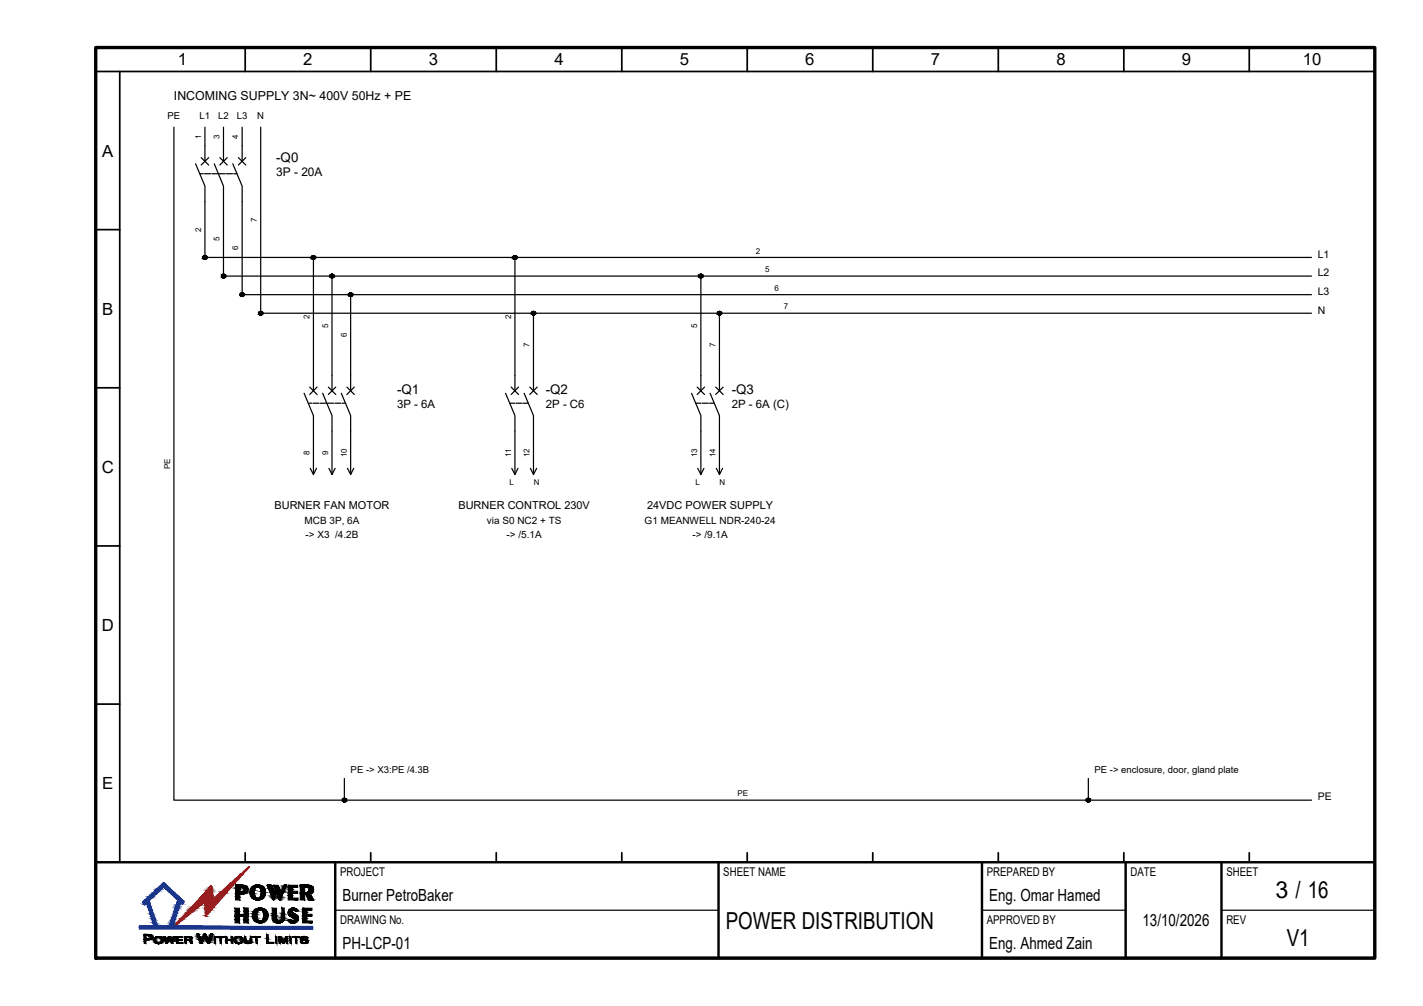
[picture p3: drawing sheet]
<svg xmlns="http://www.w3.org/2000/svg" width="297mm" height="210mm" viewBox="0 0 297 210" stroke-linecap="round" stroke-linejoin="round" font-family="sans-serif">
<defs><g id="words">
<g font-size="4.9">
<text x="266.3" y="187.3">3 / 16</text>
<text x="151.5" y="193.9">POWER DISTRIBUTION</text>
<text x="268.6" y="197.3">V1</text>
</g>
<g font-size="3.5">
<text x="37.1" y="13.7">1</text>
<text x="63.3" y="13.7">2</text>
<text x="89.5" y="13.7">3</text>
<text x="115.7" y="13.7">4</text>
<text x="141.9" y="13.7">5</text>
<text x="168.1" y="13.7">6</text>
<text x="194.3" y="13.7">7</text>
<text x="220.5" y="13.7">8</text>
<text x="246.7" y="13.7">9</text>
<text x="271.9" y="13.7">10</text>
<text x="21.3" y="32.7">A</text>
<text x="21.3" y="65.7">B</text>
<text x="21.2" y="98.7">C</text>
<text x="21.2" y="131.7">D</text>
<text x="21.3" y="164.7">E</text>
<text x="71.5" y="187.9">Burner PetroBaker</text>
<text x="206.5" y="187.9">Eng. Omar Hamed</text>
<text x="71.5" y="197.9">PH-LCP-01</text>
<text x="206.5" y="197.9">Eng. Ahmed Zain</text>
<text x="238.5" y="193.2">13/10/2026</text>
</g>
<g font-size="2.8">
<text x="57.7" y="33.7">-Q0</text>
<text x="82.9" y="82.2">-Q1</text>
<text x="113.9" y="82.2">-Q2</text>
<text x="152.8" y="82.2">-Q3</text>
</g>
<text font-size="2.6" x="36.3" y="20.8">INCOMING SUPPLY 3N~ 400V 50Hz + PE</text>
<g font-size="2.5">
<text x="57.7" y="36.7">3P - 20A</text>
<text x="71" y="182.7">PROJECT</text>
<text x="151" y="182.7">SHEET NAME</text>
<text x="206" y="182.7">PREPARED BY</text>
<text x="236" y="182.7">DATE</text>
<text x="256" y="182.7">SHEET</text>
<text x="71" y="192.7">DRAWING No.</text>
<text x="206" y="192.7">APPROVED BY</text>
<text x="256" y="192.7">REV</text>
</g>
<g font-size="2.4">
<text x="82.9" y="85.2">3P - 6A</text>
<text x="113.9" y="85.2">2P - C6</text>
<text x="152.8" y="85.2">2P - 6A (C)</text>
</g>
<g font-size="2.3">
<text x="57.3" y="106.3">BURNER FAN MOTOR</text>
<text x="95.7" y="106.3">BURNER CONTROL 230V</text>
<text x="135.1" y="106.3">24VDC POWER SUPPLY</text>
</g>
<g font-size="2.2">
<text x="275.1" y="53.8">L1</text>
<text x="275.1" y="57.7">L2</text>
<text x="275.1" y="61.5">L3</text>
<text x="275.1" y="65.4">N</text>
<text x="275.1" y="167">PE</text>
</g>
<g font-size="2.1">
<text x="63.6" y="109.2">MCB 3P, 6A</text>
<text x="63.8" y="112.2">-&gt; X3 /4.2B</text>
<text x="101.6" y="109.2">via S0 NC2 + TS</text>
<text x="105.7" y="112.2">-&gt; /5.1A</text>
<text x="134.6" y="109.2">G1 MEANWELL NDR-240-24</text>
<text x="144.5" y="112.2">-&gt; /9.1A</text>
</g>
<g font-size="2">
<text x="35" y="24.8">PE</text>
<text x="41.7" y="24.8">L1</text>
<text x="45.6" y="24.8">L2</text>
<text x="49.4" y="24.8">L3</text>
<text x="53.7" y="24.8">N</text>
<text x="73.2" y="161.3">PE -&gt; X3:PE /4.3B</text>
<text x="228.5" y="161.3">PE -&gt; enclosure, door, gland plate</text>
</g>
<g font-size="1.7">
<text x="42" y="28.9" transform="rotate(-90 42 28.9)">1</text>
<text x="45.8" y="28.9" transform="rotate(-90 45.8 28.9)">3</text>
<text x="49.7" y="28.9" transform="rotate(-90 49.7 28.9)">4</text>
<text x="53.6" y="46.4" transform="rotate(-90 53.6 46.4)">7</text>
<text x="42" y="48.4" transform="rotate(-90 42 48.4)">2</text>
<text x="45.8" y="50.3" transform="rotate(-90 45.8 50.3)">5</text>
<text x="49.7" y="52.3" transform="rotate(-90 49.7 52.3)">6</text>
<text x="157.8" y="52.9">2</text>
<text x="159.7" y="56.8">5</text>
<text x="161.7" y="60.7">6</text>
<text x="163.6" y="64.6">7</text>
<text x="64.6" y="66.5" transform="rotate(-90 64.6 66.5)">2</text>
<text x="68.5" y="68.4" transform="rotate(-90 68.5 68.4)">5</text>
<text x="72.4" y="70.4" transform="rotate(-90 72.4 70.4)">6</text>
<text x="106.7" y="66.5" transform="rotate(-90 106.7 66.5)">2</text>
<text x="145.5" y="68.4" transform="rotate(-90 145.5 68.4)">5</text>
<text x="110.6" y="72.3" transform="rotate(-90 110.6 72.3)">7</text>
<text x="149.4" y="72.3" transform="rotate(-90 149.4 72.3)">7</text>
<text x="64.6" y="94.9" transform="rotate(-90 64.6 94.9)">8</text>
<text x="68.5" y="94.9" transform="rotate(-90 68.5 94.9)">9</text>
<text x="72.4" y="95.4" transform="rotate(-90 72.4 95.4)">10</text>
<text x="106.7" y="95.4" transform="rotate(-90 106.7 95.4)">11</text>
<text x="110.6" y="95.4" transform="rotate(-90 110.6 95.4)">12</text>
<text x="145.5" y="95.4" transform="rotate(-90 145.5 95.4)">13</text>
<text x="149.4" y="95.4" transform="rotate(-90 149.4 95.4)">14</text>
<text x="35.5" y="97.9" transform="rotate(-90 35.5 97.9)">PE</text>
<text x="106.4" y="101.3">L</text>
<text x="111.4" y="101.3">N</text>
<text x="145.2" y="101.3">L</text>
<text x="150.2" y="101.3">N</text>
<text x="153.9" y="166.2">PE</text>
</g>
</g></defs>
<path d="M20 9.9h267v190h-267z" fill="none" stroke="#000" stroke-width=".7"/>
<g fill="none" stroke="#000" stroke-width=".36">
<path d="M20 14.9h267M25 14.9v165M51.2 9.9v5M77.4 9.9v5M103.6 9.9v5M129.8 9.9v5M156 9.9v5M182.2 9.9v5M208.4 9.9v5M234.6 9.9v5M260.8 9.9v5M20 47.9h5"/>
<path d="M20 80.9h5M20 113.9h5M20 146.9h5M51.2 177.9v2M77.4 177.9v2M103.6 177.9v2M129.8 177.9v2M156 177.9v2M182.2 177.9v2M208.4 177.9v2M234.6 177.9v2M260.8 177.9v2"/>
</g>
<path d="M20 179.9h267v20h-267zM70 179.9v20M150 179.9v20M205 179.9v20M235 179.9v20M255 179.9v20" fill="none" stroke="#000" stroke-width=".51"/>
<g fill="none" stroke="#000" stroke-width=".25">
<path d="M36.3 26.5v140.5h237.5M40.8 34.2l2 4.6v14.9h231M41.7 36.3h.7M42 32.9l1.6 1.5M42.7 36.3h1.3M42.8 26.5v7.2M43.6 32.9l-1.6 1.5M44.2 36.3h1.3M44.7 34.2l2 4.6v18.8h227.1M45.7 36.3h1.3M45.9 32.9l1.5 1.5M46.7 26.5v7.2"/>
<path d="M47.3 36.3h1.2M47.4 32.9l-1.5 1.5M48.6 34.2l1.9 4.6v22.7h223.3M48.8 36.3h.7M49.8 32.9l1.5 1.5M50.5 26.5v7.2M51.3 32.9l-1.5 1.5M54.4 26.5v38.9h219.4M65.4 53.7v27.8M69.3 57.6v23.9M107.5 53.7v27.8M146.3 57.6v23.9"/>
<path d="M73.2 61.5v20M111.4 65.4v16.1M150.2 65.4v16.1M63.5 82.1l1.9 4.6v12.3M64.4 84.1h.7M64.6 80.8l1.6 1.5M64.8 97.7l.6 1.3 .7-1.3M65.3 84.1h1.3M66.2 80.8l-1.6 1.5M66.9 84.1h1.2M67.4 82.1l1.9 4.6v12.3M68.4 84.1h1.3"/>
<path d="M68.5 80.8l1.6 1.5M68.7 97.7l.6 1.3 .7-1.3M69.9 84.1h1.3M70.1 80.8l-1.6 1.5M71.2 82.1l2 4.6v12.3M71.4 84.1h.8M72.4 80.8l1.6 1.5M72.5 97.7l.7 1.3 .6-1.3M74 80.8l-1.6 1.5M105.5 82.1l2 4.6v12.3M106.4 84.1h1.1M106.7 80.8l1.5 1.5"/>
<path d="M106.8 97.7l.7 1.3 .6-1.3M107.7 84.1h1.3M108.2 80.8l-1.5 1.5M109.3 84.1h1M109.4 82.1l2 4.6v12.3M110.6 80.8l1.5 1.5M110.7 97.7l.7 1.3 .6-1.3M112.1 80.8l-1.5 1.5M144.4 82.1l1.9 4.6v12.3M145.3 84.1h1M145.5 80.8l1.6 1.5M145.6 97.7l.7 1.3 .6-1.3"/>
<path d="M146.6 84.1h1.2M147.1 80.8l-1.6 1.5M148.1 84.1h1M148.2 82.1l2 4.6v12.3M149.4 80.8l1.6 1.5M149.5 97.7l.7 1.3 .6-1.3M151 80.8l-1.6 1.5M71.9 162.4v4.6M227.2 162.4v4.6M70 189.9h80M205 189.9h30M255 189.9h32"/>
<circle cx="42.8" cy="53.7" r=".39"/>
<circle cx="46.7" cy="57.6" r=".39"/>
<circle cx="65.4" cy="53.7" r=".39"/>
<circle cx="69.3" cy="57.6" r=".39"/>
<circle cx="107.5" cy="53.7" r=".39"/>
<circle cx="146.3" cy="57.6" r=".39"/>
<circle cx="50.6" cy="61.5" r=".39"/>
<circle cx="54.4" cy="65.3" r=".39"/>
<circle cx="73.2" cy="61.5" r=".39"/>
<circle cx="111.4" cy="65.3" r=".39"/>
<circle cx="150.2" cy="65.3" r=".39"/>
<circle cx="71.9" cy="166.9" r=".39"/>
<circle cx="227.2" cy="166.9" r=".39"/>
</g>
<g fill="#b00d10" stroke="#b00d10" stroke-width=".21">
<path d="M51.9 180.9h.1z"/>
<path d="M44.1 184.8l-.1 .1z"/>
<path d="M44.6 187.4h1.7z"/>
<path d="M36.6 192.9h.1z"/>
<path d="M51.9 180.9h.1zM51.9 180.9h.1z"/>
<path d="M51.9 180.9h.1zM51.9 180.9h.1zM51.9 180.9h.1zM51.9 180.9h.1z"/>
<path d="M51.9 180.9l.1 .1zM51.9 180.9l.1 .1z"/>
<path d="M51.8 181h.2zM51.7 181.1h.2z"/>
<path d="M51.7 181.1v.2l.2-.2zM51.4 181.3l.3-.2v.2z"/>
<path d="M51.4 181.3l.1 .2 .2-.2zM51.2 181.5l.2-.2 .1 .2z"/>
<path d="M51.2 181.5l.1 .3 .2-.3zM50.9 181.8l.3-.3 .1 .3z"/>
<path d="M50.9 181.8l-.2 .6 .6-.6zM50.2 182.4l.7-.6-.2 .6z"/>
<path d="M50.2 182.4l.3 .3 .2-.3zM49.9 182.7l.3-.3 .3 .3z"/>
<path d="M49.9 182.7l-.1 .7 .7-.7zM49.1 183.4l.8-.7-.1 .7z"/>
<path d="M49.1 183.4v.9l.7-.9zM48.1 184.3l1-.9v.9z"/>
<path d="M48.1 184.3l.6 .4 .4-.4zM47.6 184.7l.5-.4 .6 .4z"/>
<path d="M44 184.9l.2 .1zM44 184.9l.2 .1h-.3z"/>
<path d="M43.9 185l.3 .1v-.1zM43.9 185l.3 .1h-.4z"/>
<path d="M43.8 185.1l.4 .1zM43.8 185.1l.4 .1z"/>
<path d="M43.8 185.2l.4 .1v-.1zM43.8 185.2l.4 .1h-.6z"/>
<path d="M43.6 185.3l.7 .3-.1-.3zM43.6 185.3l.7 .3h-.9z"/>
<path d="M43.4 185.6l.9 .2v-.2zM43.4 185.6l.9 .2h-1.1z"/>
<path d="M43.2 185.8l1.1 .2v-.2zM43.2 185.8l1.1 .2h-1.4z"/>
<path d="M42.9 186l1.5 .1zM42.9 186l1.5 .1z"/>
<path d="M47.6 184.7l-.1 1.4 1.2-1.4zM46.1 186.1l1.5-1.4-.1 1.4z"/>
<path d="M42.9 186.1l1.5 .2v-.2zM42.9 186.1l1.5 .2h-1.7z"/>
<path d="M46.1 186.1l1.1 .3 .3-.3zM45.7 186.4l.4-.3 1.1 .3z"/>
<path d="M42.7 186.3l1.7 .3v-.3zM42.7 186.3l1.7 .3h-1.9z"/>
<path d="M45.7 186.4l1.3 .2 .2-.2zM45.5 186.6l.2-.2 1.3 .2z"/>
<path d="M42.5 186.6l2 .2-.1-.2zM42.5 186.6l2 .2h-2.2z"/>
<path d="M45.5 186.6l1.3 .3 .2-.3zM45.2 186.9l.3-.3 1.3 .3z"/>
<path d="M42.3 186.8l2.2 .2v-.2zM42.3 186.8l2.2 .2h-2.4z"/>
<path d="M45.2 186.9l1.5 .1 .1-.1zM45 187l.2-.1 1.5 .1z"/>
<path d="M42.1 187l2.4 .1v-.1zM42.1 187l2.4 .1h-2.5z"/>
<path d="M45 187l1.5 .1 .2-.1zM44.9 187.1l.1-.1 1.5 .1z"/>
<path d="M42 187.1l2.6 .2-.1-.2zM41.8 187.3l.2-.2 2.6 .2z"/>
<path d="M44.9 187.1l1.5 .2 .1-.2zM44.8 187.3l.1-.2 1.5 .2z"/>
<path d="M44.8 187.3h1.6zM44.7 187.3h1.7z"/>
<path d="M41.8 187.3h2.8zM41.8 187.3h2.8h-2.8z"/>
<path d="M44.7 187.3h1.7zM44.7 187.3l1.6 .1zM44.6 187.4h1.7z"/>
<path d="M41.8 187.3l2.8 .1zM41.7 187.4h2.9z"/>
<path d="M41.7 187.4h4.6zM41.7 187.4h4.6z"/>
<path d="M41.7 187.4l4.1 .5 .5-.5zM41.7 187.4l4.1 .5h-4.6z"/>
<path d="M41.2 187.9l4.3 .4 .3-.4zM41.2 187.9l4.3 .4h-4.6z"/>
<path d="M42.7 188.3h2.8zM42.7 188.3h2.8z"/>
<path d="M40.9 188.3h1.8zM40.9 188.3h1.8z"/>
<path d="M42.7 188.3h2.8zM42.7 188.3h2.8z"/>
<path d="M42.7 188.3h2.8zM42.7 188.3h2.8z"/>
<path d="M40.9 188.3h1.8zM40.9 188.3h1.7z"/>
<path d="M42.7 188.3h2.8zM42.7 188.3h2.8z"/>
<path d="M42.7 188.3h2.8zM42.7 188.3h2.8z"/>
<path d="M42.7 188.3l2.8 .1zM42.7 188.3l2.8 .1z"/>
<path d="M42.7 188.4h2.8zM42.7 188.4h2.7z"/>
<path d="M42.7 188.4h2.7zM42.7 188.4h2.7z"/>
<path d="M40.9 188.3h1.7zM40.9 188.3l1.6 .1z"/>
<path d="M40.8 188.4l1.6 .1 .1-.1zM40.8 188.4l1.6 .1h-1.7z"/>
<path d="M42.7 188.4l2.6 .2 .1-.2zM42.7 188.4l2.6 .2h-2.6z"/>
<path d="M40.7 188.5l1.5 .2 .2-.2zM40.7 188.5l1.5 .2h-1.7z"/>
<path d="M40.5 188.7l1.5 .2 .2-.2zM40.5 188.7l1.5 .2h-1.6z"/>
<path d="M40.4 188.9h1.6zM40.4 188.9h1.5z"/>
<path d="M42.7 188.6l2.3 .3 .3-.3zM42.7 188.6l2.3 .3h-2.2z"/>
<path d="M40.3 188.9l1.4 .2 .2-.2zM40.3 188.9l1.4 .2h-1.5z"/>
<path d="M40.2 189.1l1.2 .2 .3-.2zM40.2 189.1l1.2 .2h-1.5z"/>
<path d="M42.8 188.9l1.8 .5 .4-.5zM42.8 188.9l1.8 .5h-1.8z"/>
<path d="M42.8 189.4l1.6 .1 .2-.1zM42.8 189.4l1.6 .1h-1.6z"/>
<path d="M39.9 189.3l1.1 .3 .4-.3zM39.9 189.3l1.1 .3h-1.3z"/>
<path d="M39.7 189.6l1 .2 .3-.2zM39.7 189.6l1 .2h-1.2z"/>
<path d="M42.8 189.5l1.3 .4 .3-.4zM42.8 189.5l1.3 .4h-1.3z"/>
<path d="M39.5 189.8l.8 .3 .4-.3zM39.5 189.8l.8 .3h-1.1z"/>
<path d="M42.8 189.9l.9 .4 .4-.4zM42.8 189.9l.9 .4h-.8z"/>
<path d="M39.2 190.1l.8 .3 .3-.3zM39.2 190.1l.8 .3h-1z"/>
<path d="M39 190.4h1zM39 190.4h1z"/>
<path d="M42.9 190.3l.5 .4 .3-.4zM42.9 190.3l.5 .4h-.5z"/>
<path d="M38.9 190.4l.7 .3 .4-.3zM38.9 190.4l.7 .3h-.9z"/>
<path d="M42.9 190.7h.5zM42.9 190.7h.4z"/>
<path d="M38.7 190.7l.6 .3 .3-.3zM38.7 190.7l.6 .3h-.9z"/>
<path d="M42.9 190.7l.2 .3 .2-.3zM42.9 190.7l.2 .3h-.2z"/>
<path d="M42.9 191h.2zM42.9 191l.1 .1z"/>
<path d="M38.4 191l.5 .2 .4-.2zM38.4 191l.5 .2h-.7z"/>
<path d="M38.2 191.2l.5 .2 .2-.2zM38.2 191.2l.5 .2h-.7z"/>
<path d="M38 191.4l.4 .2 .3-.2zM38 191.4l.4 .2h-.6z"/>
<path d="M37.8 191.6h.6zM37.8 191.6l.5 .1z"/>
<path d="M37.8 191.7l.4 .1 .1-.1zM37.8 191.7l.4 .1h-.5z"/>
<path d="M37.7 191.8l.3 .2 .2-.2zM37.7 191.8l.3 .2h-.5z"/>
<path d="M37.5 192l.3 .1 .2-.1zM37.5 192l.3 .1h-.4z"/>
<path d="M37.4 192.1l.2 .2 .2-.2zM37.4 192.1l.2 .2h-.4z"/>
<path d="M37.2 192.3l.2 .1 .2-.1zM37.2 192.3l.2 .1h-.3z"/>
<path d="M37.1 192.4l.1 .2 .2-.2zM37.1 192.4l.1 .2h-.2z"/>
<path d="M37 192.6h.2zM37 192.6h.1z"/>
<path d="M36.9 192.6h.2zM36.9 192.7h.2z"/>
<path d="M36.9 192.7h.2zM36.9 192.7h.1h-.2z"/>
<path d="M36.8 192.7h.2zM36.8 192.7l.1 .1h-.2z"/>
<path d="M36.7 192.8h.2zM36.7 192.8v.1z"/>
<path d="M36.7 192.9h.1zM36.6 192.9h.1z"/>
</g>
<g fill="#1b358a" stroke="#1b358a" stroke-width=".21">
<path d="M34.4 185.3h1z"/>
<path d="M35 185.8h1z"/>
<path d="M38 188.6h.1z"/>
<path d="M31.6 193.3h1.7z"/>
<path d="M34.1 184.2l.1 .1zM34.1 184.3h.1zM34.1 184.3h.1zM34.1 184.3h.1z"/>
<path d="M34.1 184.3h.2zM34 184.3h.3z"/>
<path d="M34 184.3l.4 .1zM34 184.3l.4 .1z"/>
<path d="M34 184.4h.4zM34 184.4h.4z"/>
<path d="M34 184.4l.5 .1zM33.9 184.5h.6z"/>
<path d="M33.9 184.5h.6zM33.9 184.5h.6z"/>
<path d="M33.8 184.5l.8 .1zM33.8 184.6h.8z"/>
<path d="M33.8 184.6l.9 .1zM33.7 184.7h1z"/>
<path d="M33.7 184.7l1.1 .1zM33.7 184.7l1.1 .1h-1.3z"/>
<path d="M33.5 184.8h1.3zM33.5 184.8h1.3z"/>
<path d="M33.5 184.8l1.5 .1-.2-.1zM33.4 184.9l.1-.1 1.5 .1z"/>
<path d="M33.4 184.9l1.8 .2-.2-.2zM33.4 184.9l1.8 .2h-2z"/>
<path d="M33.2 185.1h2zM33.1 185.1h2.1z"/>
<path d="M34.2 185.1h1zM34.2 185.1h1z"/>
<path d="M33.1 185.1h1.1zM33.1 185.1h1.1z"/>
<path d="M34.2 185.1h1zM34.2 185.1h1z"/>
<path d="M33.1 185.1h1.1zM33.1 185.1h1z"/>
<path d="M34.2 185.1l1.1 .1zM34.2 185.1l1.1 .1z"/>
<path d="M33.1 185.1h1zM33.1 185.1l.9 .1h-1z"/>
<path d="M34.3 185.2l1.1 .1zM34.3 185.2l1.1 .1zM34.4 185.3h1z"/>
<path d="M33 185.2l.9 .2 .1-.2zM32.9 185.4l.1-.2 .9 .2z"/>
<path d="M34.4 185.3l1.2 .2-.2-.2zM34.4 185.3l1.2 .2h-1z"/>
<path d="M34.6 185.5l1.1 .1zM34.6 185.5l1.1 .1z"/>
<path d="M32.9 185.4l.7 .2 .3-.2zM32.9 185.4l.7 .2h-.9z"/>
<path d="M34.7 185.6h1.1zM34.7 185.6h1.1z"/>
<path d="M32.7 185.6h.9zM32.6 185.6h1z"/>
<path d="M34.8 185.6l1.2 .2-.2-.2zM34.8 185.6l1.2 .2h-1zM35 185.8h1z"/>
<path d="M32.6 185.6l.7 .3 .3-.3zM32.6 185.6l.7 .3h-.9z"/>
<path d="M35 185.8l1.2 .2-.2-.2zM35 185.8l1.2 .2h-1z"/>
<path d="M35.2 186l1.1 .1zM35.2 186l1.1 .1z"/>
<path d="M32.4 185.9l.6 .3 .3-.3zM32 186.2l.4-.3 .6 .3z"/>
<path d="M35.3 186.1l1.1 .2-.1-.2zM35.3 186.1l1.1 .2h-.9z"/>
<path d="M32 186.2l.8 .1 .2-.1zM31.8 186.3l.2-.1 .8 .1z"/>
<path d="M35.5 186.3l1.1 .1-.2-.1zM35.5 186.3l1.1 .1h-1z"/>
<path d="M35.6 186.4l1.1 .1-.1-.1zM35.6 186.4l1.1 .1h-1z"/>
<path d="M31.8 186.3l.7 .3 .3-.3zM31.5 186.6l.3-.3 .7 .3z"/>
<path d="M35.7 186.5l1.2 .2-.2-.2zM35.7 186.5l1.2 .2h-1z"/>
<path d="M31.5 186.6h1zM31.4 186.7h1z"/>
<path d="M35.9 186.7h1.1zM35.9 186.7h1.1z"/>
<path d="M36 186.7l1.2 .2-.2-.2zM36 186.7l1.2 .2h-1z"/>
<path d="M36.2 186.9l1.1 .1zM36.2 186.9l1.1 .1z"/>
<path d="M31.4 186.7l.7 .3 .3-.3zM31.1 187l.3-.3 .7 .3z"/>
<path d="M31.1 187h1zM31 187.1h1z"/>
<path d="M36.3 187l1.1 .1-.1-.1zM36.3 187l1.1 .1h-1z"/>
<path d="M36.4 187.1l1.1 .2-.1-.2zM36.4 187.1l1.1 .2h-.9z"/>
<path d="M31 187.1l.8 .2 .2-.2zM31 187.1l.8 .2h-1z"/>
<path d="M36.6 187.3h1zM36.6 187.3h1z"/>
<path d="M30.8 187.3h1zM30.7 187.3h1z"/>
<path d="M36.6 187.3l1.1 .1-.1-.1zM36.6 187.3l1.1 .1h-1z"/>
<path d="M30.7 187.3l.9 .2 .1-.2zM30.7 187.3l.9 .2h-1z"/>
<path d="M36.7 187.4l1.1 .1zM36.7 187.4l1.1 .1z"/>
<path d="M36.8 187.5h1zM36.8 187.5h1z"/>
<path d="M36.9 187.5l1 .1zM36.9 187.5l1 .1z"/>
<path d="M30.6 187.5l.9 .1 .1-.1zM30.5 187.6l.1-.1 .9 .1z"/>
<path d="M30.5 187.6h1zM30.5 187.6h.9z"/>
<path d="M36.9 187.6h1zM36.9 187.6h1z"/>
<path d="M37 187.6l1 .1zM37 187.6l1 .1z"/>
<path d="M37 187.7h1zM37 187.7h1z"/>
<path d="M37 187.7h1zM37 187.7h1z"/>
<path d="M30.4 187.6l.9 .1 .1-.1zM30.3 187.7l.1-.1 .9 .1z"/>
<path d="M37 187.7h1zM37 187.7h1z"/>
<path d="M37.1 187.7l1 .1zM37.1 187.7l1 .1z"/>
<path d="M37.1 187.8h1zM37.1 187.8h1z"/>
<path d="M30.3 187.7h1zM30.2 187.8h1z"/>
<path d="M37.1 187.8h1zM37.1 187.8h1z"/>
<path d="M37.1 187.8h1zM37.1 187.8h1z"/>
<path d="M30.2 187.8h1zM30.2 187.8h1z"/>
<path d="M37.1 187.8l1.1 .1zM37.1 187.8l1.1 .1z"/>
<path d="M30.2 187.8h1zM30.2 187.8l1 .1z"/>
<path d="M30.2 187.9h1zM30.2 187.9h.9z"/>
<path d="M30.1 187.9l1 .1zM30.1 188h1z"/>
<path d="M37.1 187.9l1.2 .1-.1-.1zM37.1 187.9l1.2 .1h-1.2z"/>
<path d="M30.1 188h1.1zM30.1 188h1.1z"/>
<path d="M37.1 188l1.3 .1zM37.1 188l1.3 .1z"/>
<path d="M37 188.1h1.4zM37 188.1h1.4z"/>
<path d="M37 188.1h1.4zM37 188.1h1.4z"/>
<path d="M30 188l1.2 .1zM30 188l1.2 .1h-1.3z"/>
<path d="M29.9 188.1h1.3zM29.9 188.1h1.3z"/>
<path d="M37 188.1h1.4zM37 188.1h1.4z"/>
<path d="M29.9 188.1l1.3 .1zM29.9 188.1l1.3 .1z"/>
<path d="M37 188.1h1.4zM37 188.1l1.3 .1z"/>
<path d="M29.8 188.2h1.4zM29.8 188.2h1.4z"/>
<path d="M37 188.2h1.3zM37 188.2l1.3 .1z"/>
<path d="M29.9 188.2l1.3 .1zM29.9 188.2l1.3 .1z"/>
<path d="M37 188.3h1.3zM37 188.3l1.2 .1z"/>
<path d="M37.7 188.4h.5zM37.7 188.4h.5z"/>
<path d="M37 188.4h.7zM37 188.4h.7z"/>
<path d="M37.7 188.4h.5zM37.7 188.4h.5zM37.7 188.4h.5zM37.7 188.4h.5z"/>
<path d="M37 188.4h.7zM37 188.4h.7z"/>
<path d="M37.7 188.4h.5zM37.7 188.4h.5zM37.8 188.4h.4zM37.8 188.4h.4z"/>
<path d="M37.8 188.4h.4zM37.8 188.4h.4z"/>
<path d="M29.9 188.3l1.4 .1zM29.9 188.3l1.4 .1z"/>
<path d="M37.8 188.4h.4zM37.8 188.4h.4z"/>
<path d="M29.9 188.4h1.4zM29.9 188.4h1.4z"/>
<path d="M30.6 188.4h.7zM30.6 188.4h.7z"/>
<path d="M29.9 188.4h.7zM29.9 188.4h.7z"/>
<path d="M29.9 188.4h.7zM29.9 188.4h.7z"/>
<path d="M37 188.4h.7zM37 188.4h.7z"/>
<path d="M37.8 188.4h.4zM37.8 188.4h.4z"/>
<path d="M29.9 188.4h.6zM29.9 188.4h.7z"/>
<path d="M29.9 188.4h.6zM29.9 188.4l.6 .1z"/>
<path d="M37.8 188.4l.4 .1zM37.8 188.4l.4 .1z"/>
<path d="M37.9 188.5h.3zM37.9 188.5h.3z"/>
<path d="M30 188.5h.5zM30 188.5h.5z"/>
<path d="M37.9 188.5h.3zM37.9 188.5h.2z"/>
<path d="M30 188.5h.5zM30 188.5h.5z"/>
<path d="M30 188.5h.5zM30 188.5h.4z"/>
<path d="M37.9 188.5h.2zM37.9 188.5h.2z"/>
<path d="M37.9 188.5h.2zM37.9 188.5h.2z"/>
<path d="M36.9 188.4l.7 .1 .1-.1zM36.9 188.4l.7 .1h-.7z"/>
<path d="M38 188.5h.1zM38 188.5h.1z"/>
<path d="M30.6 188.4l.7 .1v-.1zM30.6 188.4l.7 .1h-.7z"/>
<path d="M30 188.5h.4zM30 188.5h.4z"/>
<path d="M38 188.5h.1zM38 188.5l.1 .1z"/>
<path d="M30 188.5h.4zM30 188.5l.4 .1z"/>
<path d="M30 188.6h.4zM30 188.6h.4z"/>
<path d="M30 188.6h.4zM30 188.6h.3z"/>
<path d="M30.6 188.5l.8 .2zM30.6 188.5l.8 .2z"/>
<path d="M30 188.6h.3zM30 188.6l.3 .1z"/>
<path d="M36.9 188.5l.7 .2v-.2zM36.9 188.5l.7 .2h-.7z"/>
<path d="M30.1 188.7h.2zM30.1 188.7h.1zM30.1 188.7h.1zM30.1 188.7h.1z"/>
<path d="M30.1 188.7h.1zM30.1 188.7h.1z"/>
<path d="M36.9 188.7h.7zM36.9 188.7h.6z"/>
<path d="M30.1 188.7h.1zM30.1 188.7h.1z"/>
<path d="M36.8 188.7l.7 .1v-.1zM36.8 188.7l.7 .1h-.7z"/>
<path d="M36.8 188.8l.6 .2 .1-.2zM36.8 188.8l.6 .2h-.7z"/>
<path d="M30.7 188.7l.8 .4-.1-.4zM30.7 188.7l.8 .4h-.7z"/>
<path d="M30.8 189.1l.7 .1zM30.8 189.1l.7 .1z"/>
<path d="M36.7 189l.7 .2v-.2zM36.7 189l.7 .2h-.7z"/>
<path d="M36.7 189.2l.6 .2 .1-.2zM36.7 189.2l.6 .2h-.7z"/>
<path d="M36.6 189.4l.7 .2v-.2zM36.6 189.4l.7 .2h-.7z"/>
<path d="M36.6 189.6h.7zM36.6 189.6l.6 .1z"/>
<path d="M30.8 189.2l.9 .7-.2-.7zM30.8 189.2l.9 .7h-.6z"/>
<path d="M36.5 189.7l.6 .3 .1-.3zM36.5 189.7l.6 .3h-.7z"/>
<path d="M31.1 189.9l.7 .1zM31.1 189.9l.7 .1z"/>
<path d="M36.4 190l.6 .3 .1-.3zM36.4 190l.6 .3h-.7z"/>
<path d="M36.3 190.3l.6 .3 .1-.3zM36.3 190.3l.6 .3h-.7zM36.2 190.6h.7zM36.2 190.6h.7z"/>
<path d="M31.1 190l.9 .6-.2-.6zM31.1 190l.9 .6h-.7z"/>
<path d="M31.3 190.6l.8 .3-.1-.3zM31.3 190.6l.8 .3h-.7z"/>
<path d="M36.2 190.6l.6 .3 .1-.3zM36.2 190.6l.6 .3h-.7z"/>
<path d="M36.1 190.9l.6 .3 .1-.3zM36.1 190.9l.6 .3h-.7z"/>
<path d="M31.4 190.9l.8 .4-.1-.4zM31.4 190.9l.8 .4h-.7z"/>
<path d="M36 191.2l.6 .4 .1-.4zM36 191.2l.6 .4h-.7zM35.9 191.6h.7zM35.9 191.6h.7z"/>
<path d="M31.5 191.3l.9 .4-.2-.4zM31.5 191.3l.9 .4h-.7z"/>
<path d="M35.9 191.6l.6 .2 .1-.2zM35.9 191.6l.6 .2h-.7z"/>
<path d="M31.7 191.7l.7 .3v-.3zM31.7 191.7l.7 .3h-.7z"/>
<path d="M35.8 191.8l.6 .3 .1-.3zM35.8 191.8l.6 .3h-.7z"/>
<path d="M35.7 192.1l.6 .3 .1-.3zM35.7 192.1l.6 .3h-.7z"/>
<path d="M35.6 192.4h.7zM35.6 192.4h.7z"/>
<path d="M31.7 192l.9 .4-.2-.4zM31.7 192l.9 .4h-.7z"/>
<path d="M31.9 192.4l.7 .1zM31.9 192.4l.7 .1z"/>
<path d="M31.9 192.5l.7 .1zM31.9 192.5l.7 .1z"/>
<path d="M35.6 192.4l.7 .2v-.2zM35.6 192.4l.7 .2h-.7z"/>
<path d="M31.9 192.6l.8 .1-.1-.1zM31.9 192.6l.8 .1h-.7z"/>
<path d="M35.6 192.6l.6 .2 .1-.2zM35.6 192.6l.6 .2h-.7z"/>
<path d="M32 192.7l.7 .2v-.2zM32 192.7l.7 .2h-.7z"/>
<path d="M35.5 192.8l.7 .2v-.2zM35.5 192.8l.7 .2h-.8z"/>
<path d="M32 192.9l.8 .1-.1-.1zM32 192.9l.8 .1h-.7z"/>
<path d="M35.4 193h.8zM35.4 193h.8z"/>
<path d="M32.1 193h.7zM32.1 193h.7z"/>
<path d="M32.1 193l.7 .1zM32.1 193l.7 .1z"/>
<path d="M35.4 193l.7 .1 .1-.1zM35.4 193l.7 .1h-.7z"/>
<path d="M32.1 193.1l.8 .1zM32.1 193.1l.8 .1z"/>
<path d="M35.4 193.1h.7zM35.4 193.1l.7 .1z"/>
<path d="M32.1 193.2h.8zM32.1 193.2h.8z"/>
<path d="M35.3 193.2h.8zM35.3 193.2h.8z"/>
<path d="M35.3 193.2h.9zM35.3 193.2h.9z"/>
<path d="M32.2 193.2h.7zM32.2 193.2h.7z"/>
<path d="M35.3 193.2h.9zM35.3 193.2h.9z"/>
<path d="M32.2 193.2l.7 .1zM32.1 193.3h.8z"/>
<path d="M32.1 193.3h.8zM32.1 193.3h.8z"/>
<path d="M35.3 193.2l1.2 .1zM35.2 193.3h1.3z"/>
<path d="M35.2 193.3h1.4zM35.2 193.3h1.4z"/>
<path d="M32.1 193.3h.9zM32.1 193.3h.9z"/>
<path d="M32.1 193.3h.9zM32 193.3h1z"/>
<path d="M35.2 193.3h2.2zM35 193.3h2.4z"/>
<path d="M32 193.3h1.1zM32 193.3h1.1z"/>
<path d="M35 193.3h2.7zM35 193.3h2.7z"/>
<path d="M32 193.3h1.2zM31.8 193.3h1.4z"/>
<path d="M34.9 193.3h3.8zM34.7 193.3h4z"/>
<path d="M31.8 193.3h1.5zM31.6 193.3h1.7zM31.6 193.3h1.7z"/>
<path d="M34.7 193.3h5.2zM34.6 193.3h5.3z"/>
<path d="M31.6 193.3h1.9zM31.3 193.3h2.2z"/>
<path d="M34.6 193.3h5.9zM34.4 193.3h6.1z"/>
<path d="M31.3 193.3h2.3zM31 193.3h2.6z"/>
<path d="M31 193.3h2.7zM30.6 193.3h3.1z"/>
<path d="M29.1 193.3h4.6zM29.1 193.3h4.6z"/>
<path d="M34.4 193.3h7.8zM34.1 193.3h8.1z"/>
<path d="M29.1 193.3h5zM29.1 193.3h5z"/>
<path d="M29.1 193.3h14zM29.1 193.3h14z"/>
<path d="M29.1 193.3h17.3zM29.1 193.3h17.3z"/>
<path d="M29.1 193.3h21.6zM29.1 193.3h21.6z"/>
<path d="M29.1 193.3h36.2zM29.1 193.3h36.2z"/>
<path d="M29.1 193.3l36.2 .3v-.3zM29.1 193.3l36.2 .3h-36.2zM29.1 193.6h36.2zM29.1 193.6h36.2z"/>
<path d="M29.1 193.6l36.2 .3v-.3zM29.1 193.6l36.2 .3h-36.2z"/>
</g>
<g fill="#000" stroke="#000" stroke-width=".21">
<path d="M42.7 54.1h.2zM42.7 53.3h.1zM46.6 58h.1zM46.6 58h.2zM65.3 54.1h.2zM65.4 53.3h.1zM69.2 58h.1zM69.2 58h.2zM107.4 54.1h.2zM107.4 53.3h.1zM146.2 58h.2zM146.2 57.2h.1z"/>
<path d="M50.5 61.9h.1zM50.5 61.1h.1zM54.3 65.7l.2 .1zM54.3 65.7h.2zM73.1 61.9h.2zM73.1 61.1h.1zM111.3 65.7h.1zM111.3 65h.1zM150.1 65.7l.1 .1zM150.1 65.7h.2zM71.8 167.3h.1zM71.8 167.3h.2z"/>
<path d="M227.1 167.3h.2zM227.1 166.6h.1zM31.3 195.3h.5zM31.3 195.8h.5zM33.1 196.7h.6zM33.1 196.9h.1zM33 195.4h.2zM34.8 196.8h.1zM39.2 196.2h.8zM39.4 195.6h.6zM39.4 196h.6zM39.6 196h.4z"/>
<path d="M40 196.8h.1zM41.9 196.8h.1zM41.9 196.8h.2zM49.8 196.9h.1zM51.6 196.9h.3zM53.7 184.7h.2zM53.9 192.5h.9zM54.1 189.5h.4zM56 184.7h.2zM56.9 191.8h.9zM57 187.7h.1zM57.9 192.6h.4z"/>
<path d="M59.9 195.4h.1zM60.5 191.9h.1zM60.9 192.6h.3zM61.1 189.5h.2zM62.7 184.7h.8zM62.8 196.4h.1zM63.3 196.9h.3zM63.4 195.4h.2zM63.7 186.3h1.5zM63.8 185.1h1.5zM63.9 186.2h1.3zM64.5 187.8h.9z"/>
<path d="M65 187.8h.2z"/>
<path d="M42.7 54.1h.1zM42.7 54.1h.1z"/>
<path d="M42.7 53.3h.2zM42.7 53.3h.2z"/>
<path d="M42.7 53.3l.2 .1zM42.7 53.4h.2z"/>
<path d="M42.7 53.4h.2zM42.6 53.4h.3z"/>
<path d="M42.7 54.1h.2zM42.7 54.1h.2z"/>
<path d="M42.6 53.4h.4zM42.6 53.4h.4z"/>
<path d="M42.6 54.1h.3zM42.6 54.1h.3z"/>
<path d="M42.6 53.4h.4zM42.5 53.4h.5z"/>
<path d="M42.6 54.1h.4zM42.6 54.1h.3z"/>
<path d="M42.5 53.4h.5zM42.5 53.4h.5z"/>
<path d="M42.5 54h.5zM42.5 54l.5 .1z"/>
<path d="M42.5 53.4l.6 .1zM42.5 53.4l.6 .1z"/>
<path d="M42.5 54h.5zM42.5 54h.5z"/>
<path d="M42.5 53.5h.6zM42.5 53.5h.6z"/>
<path d="M42.5 54h.6zM42.5 54h.5z"/>
<path d="M42.5 53.5h.6zM42.5 53.5h.6z"/>
<path d="M42.5 54h.6zM42.5 54h.6z"/>
<path d="M42.5 53.5h.6zM42.5 53.5h.6z"/>
<path d="M42.5 53.9h.6zM42.5 53.9l.6 .1z"/>
<path d="M42.4 53.5l.7 .1zM42.4 53.5l.7 .1z"/>
<path d="M42.4 53.9h.7zM42.4 53.9h.7z"/>
<path d="M42.4 53.6h.7zM42.4 53.6h.7z"/>
<path d="M42.4 53.6l.8 .1zM42.4 53.6l.8 .1z"/>
<path d="M42.4 53.8l.7 .1zM42.4 53.8l.7 .1z"/>
<path d="M42.4 53.9h.7zM42.4 53.9h.7z"/>
<path d="M42.4 53.7h.8zM42.4 53.7h.8z"/>
<path d="M42.4 53.7h.8zM42.4 53.7h.8z"/>
<path d="M42.4 53.7l.8 .1zM42.4 53.7l.8 .1z"/>
<path d="M42.4 53.8h.8zM42.4 53.8h.8z"/>
<path d="M42.4 53.8h.8zM42.4 53.8h.7z"/>
<path d="M46.6 57.2h.2zM46.6 57.2h.2z"/>
<path d="M46.6 57.2h.2zM46.5 57.2h.3z"/>
<path d="M46.5 57.2h.3zM46.5 57.2h.3z"/>
<path d="M46.5 58h.3zM46.5 58h.3z"/>
<path d="M46.5 57.2l.3 .1zM46.5 57.3h.3z"/>
<path d="M46.5 57.9h.3zM46.5 57.9l.3 .1z"/>
<path d="M46.5 57.3h.4zM46.5 57.3h.4z"/>
<path d="M46.5 57.9h.3zM46.5 57.9h.3z"/>
<path d="M46.4 57.3h.5zM46.4 57.3h.5z"/>
<path d="M46.4 57.9h.5zM46.4 57.9h.4z"/>
<path d="M46.4 57.3h.5zM46.4 57.3h.5z"/>
<path d="M46.4 57.9h.5zM46.4 57.9h.5z"/>
<path d="M46.4 57.3l.6 .1zM46.4 57.3l.6 .1z"/>
<path d="M46.4 57.9h.5zM46.4 57.9h.5z"/>
<path d="M46.4 57.4h.6zM46.4 57.4h.6z"/>
<path d="M46.4 57.8h.6zM46.4 57.8l.5 .1z"/>
<path d="M46.3 57.4h.7zM46.3 57.4h.7z"/>
<path d="M46.3 57.8h.7zM46.3 57.8h.7z"/>
<path d="M46.3 57.4l.7 .1zM46.3 57.4l.7 .1z"/>
<path d="M46.3 57.5h.7zM46.3 57.5h.7z"/>
<path d="M46.3 57.7l.7 .1zM46.3 57.7l.7 .1z"/>
<path d="M46.3 57.8h.7zM46.3 57.8h.7z"/>
<path d="M46.3 57.5h.7zM46.3 57.5h.7z"/>
<path d="M46.3 57.5l.7 .1zM46.3 57.5l.7 .1z"/>
<path d="M46.3 57.6h.8zM46.3 57.6h.8z"/>
<path d="M46.3 57.6l.7 .1zM46.3 57.6l.7 .1z"/>
<path d="M46.3 57.7h.7zM46.3 57.7h.7z"/>
<path d="M46.3 57.7h.7zM46.3 57.7h.7z"/>
<path d="M46.3 57.6h.8zM46.3 57.6h.7z"/>
<path d="M65.3 54.1h.2zM65.4 54.1h.1z"/>
<path d="M65.4 53.3h.1zM65.3 53.3h.2z"/>
<path d="M65.3 53.3l.3 .1zM65.3 53.4h.3z"/>
<path d="M65.3 53.4h.3zM65.3 53.4h.3z"/>
<path d="M65.3 54.1h.3zM65.3 54.1h.2z"/>
<path d="M65.3 53.4h.3zM65.2 53.4h.4z"/>
<path d="M65.3 54.1h.3zM65.3 54.1h.3z"/>
<path d="M65.2 53.4h.4zM65.2 53.4h.4z"/>
<path d="M65.2 54.1h.4zM65.2 54.1h.4z"/>
<path d="M65.2 53.4h.5zM65.2 53.4h.5z"/>
<path d="M65.2 54h.4zM65.2 54l.4 .1z"/>
<path d="M65.2 53.4l.5 .1zM65.2 53.4l.5 .1z"/>
<path d="M65.2 54h.5zM65.2 54h.4z"/>
<path d="M65.2 53.5h.5zM65.1 53.5h.6z"/>
<path d="M65.2 54h.5zM65.2 54h.5z"/>
<path d="M65.1 53.5h.6zM65.1 53.5h.6z"/>
<path d="M65.1 54h.6zM65.1 54h.6z"/>
<path d="M65.1 53.5h.7zM65.1 53.5h.7z"/>
<path d="M65.1 53.9h.6zM65.1 53.9l.6 .1z"/>
<path d="M65.1 53.5l.7 .1zM65.1 53.5l.7 .1z"/>
<path d="M65.1 53.9h.7zM65.1 53.9h.6z"/>
<path d="M65.1 53.6h.7zM65.1 53.6h.7z"/>
<path d="M65 53.6l.8 .1zM65 53.6l.8 .1z"/>
<path d="M65 53.8l.8 .1zM65 53.8l.8 .1z"/>
<path d="M65.1 53.9h.7zM65.1 53.9h.7z"/>
<path d="M65 53.7h.8zM65 53.7h.8z"/>
<path d="M65 53.7h.8zM65 53.7h.8z"/>
<path d="M65 53.7l.8 .1zM65 53.7l.8 .1z"/>
<path d="M65 53.8h.8zM65 53.8h.8z"/>
<path d="M65 53.8h.8zM65 53.8h.8z"/>
<path d="M69.3 57.2h.1zM69.2 57.2h.2z"/>
<path d="M69.2 57.2h.2zM69.2 57.2h.2z"/>
<path d="M69.2 57.2h.3zM69.2 57.2h.3z"/>
<path d="M69.2 58h.2zM69.2 58h.2z"/>
<path d="M69.2 57.2l.3 .1zM69.1 57.3h.4z"/>
<path d="M69.2 57.9h.3zM69.2 57.9l.2 .1z"/>
<path d="M69.1 57.3h.4zM69.1 57.3h.4z"/>
<path d="M69.1 57.9h.4zM69.1 57.9h.4z"/>
<path d="M69.1 57.3h.5zM69 57.3h.6z"/>
<path d="M69.1 57.9h.4zM69.1 57.9h.4z"/>
<path d="M69 57.3h.6zM69 57.3h.6z"/>
<path d="M69 57.9h.6zM69 57.9h.5z"/>
<path d="M69 57.3l.6 .1zM69 57.3l.6 .1z"/>
<path d="M69 57.9h.6zM69 57.9h.6z"/>
<path d="M69 57.4h.6zM69 57.4h.6z"/>
<path d="M69 57.8h.6zM69 57.8l.6 .1z"/>
<path d="M69 57.4h.6zM69 57.4h.6z"/>
<path d="M69 57.4l.7 .1zM69 57.4l.7 .1z"/>
<path d="M69 57.8h.6zM69 57.8h.6z"/>
<path d="M69 57.8h.6zM69 57.8h.6z"/>
<path d="M68.9 57.5h.8zM68.9 57.5h.8z"/>
<path d="M68.9 57.7h.8zM68.9 57.7l.7 .1z"/>
<path d="M68.9 57.5h.8zM68.9 57.5h.8z"/>
<path d="M68.9 57.5l.8 .1zM68.9 57.5l.8 .1z"/>
<path d="M68.9 57.6h.8zM68.9 57.6h.8z"/>
<path d="M68.9 57.6l.8 .1zM68.9 57.6l.8 .1z"/>
<path d="M68.9 57.7h.8zM68.9 57.7h.8z"/>
<path d="M68.9 57.7h.8zM68.9 57.7h.8z"/>
<path d="M68.9 57.6h.8zM68.9 57.6h.8z"/>
<path d="M107.4 54.1h.1zM107.4 54.1h.1z"/>
<path d="M107.4 53.3h.2zM107.4 53.3h.2z"/>
<path d="M107.4 53.3l.2 .1zM107.4 53.4h.2z"/>
<path d="M107.4 53.4h.2zM107.3 53.4h.3z"/>
<path d="M107.4 54.1h.2zM107.4 54.1h.2z"/>
<path d="M107.3 53.4h.4zM107.3 53.4h.4z"/>
<path d="M107.3 54.1h.3zM107.3 54.1h.3z"/>
<path d="M107.3 53.4h.4zM107.3 53.4h.4z"/>
<path d="M107.3 54.1h.4zM107.3 54.1h.3z"/>
<path d="M107.3 53.4h.4zM107.3 53.4h.4z"/>
<path d="M107.3 54h.4zM107.3 54l.4 .1z"/>
<path d="M107.2 53.4l.6 .1zM107.2 53.4l.6 .1z"/>
<path d="M107.2 54h.5zM107.2 54h.5z"/>
<path d="M107.2 53.5h.6zM107.2 53.5h.6z"/>
<path d="M107.2 54h.6zM107.2 54h.5z"/>
<path d="M107.2 53.5h.6zM107.2 53.5h.6z"/>
<path d="M107.2 54h.6zM107.2 54h.6z"/>
<path d="M107.1 53.5h.7zM107.1 53.5h.7z"/>
<path d="M107.1 53.9h.7zM107.1 53.9l.7 .1z"/>
<path d="M107.1 53.5l.7 .1zM107.1 53.5l.7 .1z"/>
<path d="M107.1 53.9h.7zM107.1 53.9h.7z"/>
<path d="M107.1 53.6h.7zM107.1 53.6h.7z"/>
<path d="M107.1 53.6l.8 .1zM107.1 53.6l.8 .1z"/>
<path d="M107.1 53.8l.7 .1zM107.1 53.8l.7 .1z"/>
<path d="M107.1 53.9h.7zM107.1 53.9h.7z"/>
<path d="M107.1 53.7h.8zM107.1 53.7h.8z"/>
<path d="M107.1 53.7h.8zM107.1 53.7h.8z"/>
<path d="M107.1 53.7l.8 .1zM107.1 53.7l.8 .1z"/>
<path d="M107.1 53.8h.8zM107.1 53.8h.8z"/>
<path d="M107.1 53.8h.8zM107.1 53.8h.7z"/>
<path d="M146.2 58h.1zM146.2 58h.1z"/>
<path d="M146.2 57.2h.2zM146.2 57.2h.2z"/>
<path d="M146.2 57.2h.2zM146.2 57.2h.2z"/>
<path d="M146.2 57.2h.3zM146.1 57.2h.4z"/>
<path d="M146.2 58h.2zM146.2 58h.2z"/>
<path d="M146.1 57.2l.4 .1zM146.1 57.2l.4 .1z"/>
<path d="M146.1 57.9h.4zM146.1 57.9l.3 .1z"/>
<path d="M146.1 57.3h.4zM146.1 57.3h.4z"/>
<path d="M146.1 57.9h.4zM146.1 57.9h.4z"/>
<path d="M146.1 57.3h.5zM146.1 57.3h.5z"/>
<path d="M146.1 57.9h.4zM146.1 57.9h.4z"/>
<path d="M146 57.3h.6zM146 57.3h.6z"/>
<path d="M146 57.9h.6zM146 57.9h.5z"/>
<path d="M146 57.3l.6 .1zM146 57.4h.6z"/>
<path d="M146 57.9h.6zM146 57.9h.6z"/>
<path d="M146 57.4h.6zM146 57.4h.6z"/>
<path d="M146 57.8h.6zM146 57.8l.6 .1z"/>
<path d="M146 57.4h.6zM146 57.4h.6z"/>
<path d="M146 57.8h.6zM146 57.8h.6z"/>
<path d="M145.9 57.4l.8 .1zM145.9 57.4l.8 .1z"/>
<path d="M145.9 57.8h.7zM145.9 57.8h.7z"/>
<path d="M145.9 57.5h.8zM145.9 57.5h.8z"/>
<path d="M145.9 57.5h.8zM145.9 57.5h.8z"/>
<path d="M145.9 57.7h.8zM145.9 57.7h.8z"/>
<path d="M145.9 57.7h.8zM145.9 57.7l.7 .1z"/>
<path d="M145.9 57.5l.8 .1zM145.9 57.5l.8 .1z"/>
<path d="M145.9 57.6h.8zM145.9 57.6h.8z"/>
<path d="M145.9 57.6h.8zM145.9 57.6h.8z"/>
<path d="M145.9 57.6l.8 .1zM145.9 57.6l.8 .1z"/>
<path d="M145.9 57.7h.8zM145.9 57.7h.8z"/>
<path d="M50.5 61.9h.1zM50.5 61.9h.1z"/>
<path d="M50.5 61.1h.1zM50.5 61.1h.1z"/>
<path d="M50.5 61.1h.2zM50.4 61.1h.3z"/>
<path d="M50.4 61.1h.3zM50.4 61.1h.3z"/>
<path d="M50.4 61.8h.3zM50.4 61.8l.2 .1z"/>
<path d="M50.4 61.1h.3zM50.4 61.1h.3z"/>
<path d="M50.4 61.8h.3zM50.4 61.8h.3z"/>
<path d="M50.4 61.1l.4 .1zM50.3 61.2h.5z"/>
<path d="M50.4 61.8h.3zM50.4 61.8h.3z"/>
<path d="M50.3 61.2h.5zM50.3 61.2h.5z"/>
<path d="M50.3 61.8h.5zM50.3 61.8h.4z"/>
<path d="M50.3 61.2h.5zM50.3 61.2h.5z"/>
<path d="M50.3 61.8h.5zM50.3 61.8h.5z"/>
<path d="M50.3 61.2h.5zM50.2 61.2h.6z"/>
<path d="M50.3 61.8h.5zM50.3 61.8h.5z"/>
<path d="M50.2 61.2l.7 .1zM50.2 61.2l.7 .1z"/>
<path d="M50.2 61.7h.6zM50.2 61.7l.6 .1z"/>
<path d="M50.2 61.3h.7zM50.2 61.3h.7z"/>
<path d="M50.2 61.7h.7zM50.2 61.7h.6z"/>
<path d="M50.2 61.3h.7zM50.2 61.3h.7z"/>
<path d="M50.2 61.7h.7zM50.2 61.7h.7z"/>
<path d="M50.2 61.3l.7 .1zM50.2 61.3l.7 .1z"/>
<path d="M50.2 61.4h.7zM50.2 61.4h.7z"/>
<path d="M50.2 61.6h.7zM50.2 61.6h.7z"/>
<path d="M50.2 61.6h.7zM50.2 61.6l.7 .1z"/>
<path d="M50.2 61.4h.7zM50.2 61.4h.7z"/>
<path d="M50.1 61.4l.8 .1zM50.1 61.4l.8 .1z"/>
<path d="M50.1 61.5h.8zM50.1 61.5h.8z"/>
<path d="M50.1 61.5l.8 .1zM50.1 61.5l.8 .1z"/>
<path d="M50.2 61.6h.7zM50.2 61.6h.7z"/>
<path d="M54.4 65h.1zM54.3 65h.2z"/>
<path d="M54.3 65h.2zM54.3 65h.2z"/>
<path d="M54.3 65h.3zM54.3 65h.3z"/>
<path d="M54.3 65.7h.2zM54.3 65.7h.2z"/>
<path d="M54.3 65h.3zM54.2 65h.4z"/>
<path d="M54.3 65.7h.3zM54.3 65.7h.2z"/>
<path d="M54.2 65l.5 .1zM54.2 65l.5 .1z"/>
<path d="M54.2 65.7h.4zM54.2 65.7h.4z"/>
<path d="M54.2 65.1h.5zM54.2 65.1h.5z"/>
<path d="M54.2 65.7h.5zM54.2 65.7h.4z"/>
<path d="M54.2 65.1h.5zM54.2 65.1h.5z"/>
<path d="M54.2 65.7h.5zM54.2 65.7h.5z"/>
<path d="M54.1 65.1h.6zM54.1 65.1h.6z"/>
<path d="M54.1 65.6h.6zM54.1 65.6l.6 .1z"/>
<path d="M54.1 65.1l.7 .1zM54.1 65.1l.7 .1z"/>
<path d="M54.1 65.6h.6zM54.1 65.6h.6z"/>
<path d="M54.1 65.2h.7zM54.1 65.2h.7z"/>
<path d="M54.1 65.2h.7zM54.1 65.2h.7z"/>
<path d="M54.1 65.5l.7 .1zM54.1 65.5l.7 .1z"/>
<path d="M54.1 65.6h.7zM54.1 65.6h.6z"/>
<path d="M54.1 65.2h.7zM54.1 65.2h.7z"/>
<path d="M54.1 65.5h.7zM54.1 65.5h.7z"/>
<path d="M54.1 65.2l.7 .1zM54.1 65.2l.7 .1z"/>
<path d="M54 65.3h.8zM54 65.3h.8z"/>
<path d="M54 65.3l.8 .1zM54 65.3l.8 .1z"/>
<path d="M54 65.4h.8zM54 65.4h.8z"/>
<path d="M54 65.4h.8zM54 65.4h.8z"/>
<path d="M54 65.4l.8 .1zM54 65.4l.8 .1z"/>
<path d="M54.1 65.5h.7zM54.1 65.5h.7z"/>
<path d="M73.1 61.9h.1zM73.1 61.9h.1z"/>
<path d="M73.1 61.1h.2zM73.1 61.1h.2z"/>
<path d="M73.1 61.1h.2zM73.1 61.1h.2z"/>
<path d="M73.1 61.1h.2zM73 61.1h.3z"/>
<path d="M73.1 61.8h.2zM73.1 61.8l.2 .1z"/>
<path d="M73 61.1h.4zM73 61.1h.4z"/>
<path d="M73 61.8h.3zM73 61.8h.3z"/>
<path d="M73 61.1l.4 .1zM73 61.1l.4 .1z"/>
<path d="M73 61.8h.4zM73 61.8h.3z"/>
<path d="M73 61.2h.4zM73 61.2h.4z"/>
<path d="M73 61.8h.4zM73 61.8h.4z"/>
<path d="M72.9 61.2h.6zM72.9 61.2h.6z"/>
<path d="M72.9 61.8h.5zM72.9 61.8h.5z"/>
<path d="M72.9 61.2h.6zM72.9 61.2h.6z"/>
<path d="M72.9 61.8h.6zM72.9 61.8h.5z"/>
<path d="M72.9 61.2l.6 .1zM72.9 61.2l.6 .1z"/>
<path d="M72.9 61.7h.6zM72.9 61.7l.6 .1z"/>
<path d="M72.9 61.3h.6zM72.9 61.3h.6z"/>
<path d="M72.9 61.7h.6zM72.9 61.7h.6z"/>
<path d="M72.8 61.3h.8zM72.8 61.3h.8z"/>
<path d="M72.8 61.7h.7zM72.8 61.7h.7z"/>
<path d="M72.8 61.3l.8 .1zM72.8 61.3l.8 .1z"/>
<path d="M72.8 61.4h.8zM72.8 61.4h.8z"/>
<path d="M72.8 61.6h.8zM72.8 61.6h.8z"/>
<path d="M72.8 61.6h.8zM72.8 61.6l.7 .1z"/>
<path d="M72.8 61.4h.8zM72.8 61.4h.8z"/>
<path d="M72.8 61.4l.8 .1zM72.8 61.4l.8 .1z"/>
<path d="M72.8 61.5h.8zM72.8 61.5h.8z"/>
<path d="M72.8 61.5l.8 .1zM72.8 61.5l.8 .1z"/>
<path d="M72.8 61.6h.8zM72.8 61.6h.8z"/>
<path d="M111.3 65.7l.1 .1zM111.3 65.8h.1z"/>
<path d="M111.3 65h.1zM111.3 65h.1z"/>
<path d="M111.3 65h.2zM111.2 65h.3z"/>
<path d="M111.2 65h.3zM111.2 65h.3z"/>
<path d="M111.2 65.7h.3zM111.2 65.7h.2z"/>
<path d="M111.2 65h.3zM111.2 65h.3z"/>
<path d="M111.2 65.7h.3zM111.2 65.7h.3z"/>
<path d="M111.2 65l.4 .1zM111.2 65l.4 .1z"/>
<path d="M111.2 65.7h.3zM111.2 65.7h.3z"/>
<path d="M111.1 65.1h.5zM111.1 65.1h.5z"/>
<path d="M111.1 65.7h.5zM111.1 65.7h.4z"/>
<path d="M111.1 65.1h.5zM111.1 65.1h.5z"/>
<path d="M111.1 65.7h.5zM111.1 65.7h.5z"/>
<path d="M111.1 65.1h.6zM111.1 65.1h.6z"/>
<path d="M111.1 65.6h.5zM111.1 65.6l.5 .1z"/>
<path d="M111.1 65.1l.6 .1zM111.1 65.1l.6 .1z"/>
<path d="M111.1 65.6h.6zM111.1 65.6h.5z"/>
<path d="M111 65.2h.7zM111 65.2h.7z"/>
<path d="M111 65.2h.7zM111 65.2h.7z"/>
<path d="M111 65.5l.7 .1zM111 65.5l.7 .1z"/>
<path d="M111 65.6h.7zM111 65.6h.7z"/>
<path d="M111 65.2h.7zM111 65.2h.7z"/>
<path d="M111 65.5h.7zM111 65.5h.7z"/>
<path d="M111 65.2l.7 .1zM111 65.2l.7 .1z"/>
<path d="M111 65.3h.7zM111 65.3h.7z"/>
<path d="M111 65.3l.7 .1zM111 65.3l.7 .1z"/>
<path d="M111 65.4h.7zM111 65.4h.7z"/>
<path d="M111 65.4h.7zM111 65.4h.7z"/>
<path d="M111 65.4l.7 .1zM111 65.4l.7 .1z"/>
<path d="M111 65.5h.7zM111 65.5h.7z"/>
<path d="M150.1 65h.2zM150.1 65h.2z"/>
<path d="M150.1 65h.2zM150.1 65h.2z"/>
<path d="M150.1 65h.2zM150.1 65h.2z"/>
<path d="M150.1 65.7h.2zM150.1 65.7h.2z"/>
<path d="M150 65h.4zM150 65h.4z"/>
<path d="M150 65.7h.3zM150 65.7h.3z"/>
<path d="M150 65l.4 .1zM150 65.1h.4z"/>
<path d="M150 65.7h.4zM150 65.7h.3z"/>
<path d="M150 65.1h.4zM149.9 65.1h.5z"/>
<path d="M150 65.7h.4zM150 65.7h.4z"/>
<path d="M149.9 65.1h.6zM149.9 65.1h.6z"/>
<path d="M149.9 65.7h.5zM149.9 65.7h.5z"/>
<path d="M149.9 65.1h.6zM149.9 65.1h.6z"/>
<path d="M149.9 65.6h.6zM149.9 65.6l.5 .1z"/>
<path d="M149.9 65.1l.6 .1zM149.9 65.1l.6 .1z"/>
<path d="M149.9 65.6h.6zM149.9 65.6h.6z"/>
<path d="M149.9 65.2h.6zM149.9 65.2h.6z"/>
<path d="M149.8 65.2h.7zM149.8 65.2h.7z"/>
<path d="M149.8 65.5l.7 .1zM149.8 65.5l.7 .1z"/>
<path d="M149.9 65.6h.6zM149.9 65.6h.6z"/>
<path d="M149.8 65.2h.8zM149.8 65.2h.8z"/>
<path d="M149.8 65.5h.7zM149.8 65.5h.7z"/>
<path d="M149.8 65.2l.8 .1zM149.8 65.2l.8 .1z"/>
<path d="M149.8 65.3h.8zM149.8 65.3h.8z"/>
<path d="M149.8 65.3l.8 .1zM149.8 65.3l.8 .1z"/>
<path d="M149.8 65.4h.8zM149.8 65.4h.8z"/>
<path d="M149.8 65.4h.8zM149.8 65.4h.8z"/>
<path d="M149.8 65.4l.8 .1zM149.8 65.4l.8 .1z"/>
<path d="M149.8 65.5h.8zM149.8 65.5h.7z"/>
<path d="M71.8 166.6h.2zM71.8 166.6h.2z"/>
<path d="M71.8 166.6h.2zM71.8 166.6h.2z"/>
<path d="M71.8 166.6h.3zM71.8 166.6h.3z"/>
<path d="M71.8 167.3h.2zM71.8 167.3h.2z"/>
<path d="M71.7 166.6h.4zM71.7 166.6h.4z"/>
<path d="M71.7 167.3h.4zM71.7 167.3h.3z"/>
<path d="M71.7 166.6h.4zM71.7 166.6h.4z"/>
<path d="M71.7 167.3h.4zM71.7 167.3h.4z"/>
<path d="M71.7 166.6l.4 .1zM71.6 166.7h.5z"/>
<path d="M71.7 167.3h.4zM71.7 167.3h.4z"/>
<path d="M71.6 166.7h.6zM71.6 166.7h.6z"/>
<path d="M71.6 167.2h.5zM71.6 167.2l.5 .1z"/>
<path d="M71.6 166.7h.6zM71.6 166.7h.6z"/>
<path d="M71.6 167.2h.6zM71.6 167.2h.5z"/>
<path d="M71.6 166.7h.6zM71.6 166.7h.6z"/>
<path d="M71.6 167.2h.6zM71.6 167.2h.6z"/>
<path d="M71.6 166.7l.6 .1zM71.6 166.7l.6 .1z"/>
<path d="M71.6 167.2h.6zM71.6 167.2h.6z"/>
<path d="M71.5 166.8h.7zM71.5 166.8h.7z"/>
<path d="M71.5 166.8h.8zM71.5 166.8h.8z"/>
<path d="M71.5 167.1h.7zM71.5 167.1h.7z"/>
<path d="M71.5 167.1h.7zM71.5 167.1l.7 .1z"/>
<path d="M71.5 166.8l.8 .1zM71.5 166.8l.8 .1z"/>
<path d="M71.5 166.9h.8zM71.5 166.9h.8z"/>
<path d="M71.5 167l.8 .1zM71.5 167l.8 .1z"/>
<path d="M71.5 167.1h.8zM71.5 167.1h.7z"/>
<path d="M71.5 166.9l.8 .1zM71.5 166.9l.8 .1z"/>
<path d="M71.5 167h.8zM71.5 167h.8z"/>
<path d="M71.5 167h.8zM71.5 167h.8z"/>
<path d="M227.1 167.3h.1zM227.1 167.3h.1z"/>
<path d="M227.1 166.6h.2zM227.1 166.6h.2z"/>
<path d="M227.1 166.6h.2zM227.1 166.6h.2z"/>
<path d="M227.1 166.6h.2zM227 166.6h.3z"/>
<path d="M227.1 167.3h.2zM227.1 167.3h.2z"/>
<path d="M227 166.6h.4zM227 166.6h.4z"/>
<path d="M227 167.3h.3zM227 167.3h.3z"/>
<path d="M227 166.6h.4zM227 166.6h.4z"/>
<path d="M227 167.3h.4zM227 167.3h.3z"/>
<path d="M226.9 166.6l.5 .1zM226.9 166.6l.5 .1z"/>
<path d="M226.9 167.3h.5zM226.9 167.3h.5z"/>
<path d="M226.9 166.7h.6zM226.9 166.7h.6z"/>
<path d="M226.9 167.2h.5zM226.9 167.2l.5 .1z"/>
<path d="M226.9 166.7h.6zM226.9 166.7h.6z"/>
<path d="M226.9 167.2h.6zM226.9 167.2h.5z"/>
<path d="M226.9 166.7h.6zM226.9 166.7h.6z"/>
<path d="M226.9 167.2h.6zM226.9 167.2h.6z"/>
<path d="M226.8 166.7l.7 .1zM226.8 166.8h.7z"/>
<path d="M226.8 167.2h.7zM226.8 167.2h.7z"/>
<path d="M226.8 166.8h.7zM226.8 166.8h.7z"/>
<path d="M226.8 167.1h.7zM226.8 167.1l.7 .1z"/>
<path d="M226.8 166.8h.7zM226.8 166.8h.7z"/>
<path d="M226.8 166.8l.8 .1zM226.8 166.8l.8 .1z"/>
<path d="M226.8 167.1h.7zM226.8 167.1h.7z"/>
<path d="M226.8 167.1h.7zM226.8 167.1h.7z"/>
<path d="M226.8 166.9h.8zM226.8 166.9h.8z"/>
<path d="M226.8 166.9l.8 .1zM226.8 166.9l.8 .1z"/>
<path d="M226.8 167h.8zM226.8 167h.8z"/>
<path d="M226.8 167h.8zM226.8 167h.8z"/>
<path d="M226.8 167h.8zM226.8 167l.7 .1z"/>
<path d="M30.1 195h.7zM30.1 195h.7z"/>
<path d="M30.1 196.1l.3 .4v-.4zM30.1 196.1l.3 .4h-.3z"/>
<path d="M30.1 196.5l.3 .3v-.3zM30.1 196.5l.3 .3h-.3z"/>
<path d="M30.1 195.2l.3 .3v-.3zM30.1 195.2l.3 .3h-.3z"/>
<path d="M30.1 195.5l.3 .3v-.3zM30.1 195.5l.3 .3h-.3z"/>
<path d="M30.1 196.1h.8zM30.1 196.1h1z"/>
<path d="M30.1 195h.8zM30.1 195h.8z"/>
<path d="M30.1 196.1h1zM30.1 196.1h1.1z"/>
<path d="M30.1 195h1zM30.1 195h1z"/>
<path d="M30.1 195h1.1zM30.1 195h1.1z"/>
<path d="M30.1 196.1h1.1zM30.1 196.1h1.2z"/>
<path d="M30.1 195h1.2zM30.1 195h1.2z"/>
<path d="M30.1 195h1.3zM30.1 195h1.3z"/>
<path d="M30.1 196h1.3zM30.1 196h1.3z"/>
<path d="M30.1 196h1.3zM30.1 196l1.2 .1z"/>
<path d="M30.1 195h1.4zM30.1 195h1.4z"/>
<path d="M30.1 196h1.4zM30.1 196h1.3z"/>
<path d="M30.1 195h1.4zM30.1 195h1.4z"/>
<path d="M30.1 195l1.5 .1zM30.1 195l1.5 .1z"/>
<path d="M30.1 196h1.4zM30.1 196h1.4z"/>
<path d="M30.1 195.1l1.6 .1zM30.1 195.1l1.6 .1z"/>
<path d="M30.1 196h1.5zM30.1 196h1.4z"/>
<path d="M30.1 195.9h1.6zM30.1 195.9h1.6z"/>
<path d="M30.1 195.9h1.6zM30.1 195.9l1.5 .1z"/>
<path d="M30.1 195.2h1.7zM30.1 195.2h1.7z"/>
<path d="M30.1 195.8h1.6zM30.1 195.8l1.6 .1z"/>
<path d="M30.8 195.2h1zM30.8 195.2h1z"/>
<path d="M31 195.2l.8 .1zM31 195.2l.8 .1z"/>
<path d="M31.1 195.3h.7zM31.1 195.3h.7z"/>
<path d="M31.1 195.8h.7zM31 195.8h.8z"/>
<path d="M31 195.8h.8zM30.9 195.8h.9z"/>
<path d="M30.9 195.8h.9zM30.4 195.8h1.3z"/>
<path d="M31.2 195.3h.6zM31.2 195.3h.6zM31.3 195.3h.5z"/>
<path d="M31.3 195.3h.5zM31.3 195.3h.5z"/>
<path d="M31.3 195.8h.5zM31.3 195.8h.5z"/>
<path d="M31.3 195.8h.5zM31.2 195.8h.6z"/>
<path d="M31.2 195.8h.6zM31.1 195.8h.7z"/>
<path d="M31.3 195.3h.5zM31.3 195.3h.5z"/>
<path d="M31.4 195.3h.4zM31.4 195.3h.4z"/>
<path d="M31.4 195.7l.4 .1zM31.3 195.8h.5z"/>
<path d="M31.3 195.8h.5zM31.3 195.8h.5zM31.3 195.8h.5z"/>
<path d="M31.4 195.3l.5 .1zM31.4 195.3l.5 .1z"/>
<path d="M31.4 195.7h.4zM31.4 195.7h.4z"/>
<path d="M31.5 195.4h.4zM31.5 195.4h.4z"/>
<path d="M31.5 195.4h.4zM31.5 195.4h.4z"/>
<path d="M31.5 195.4l.4 .1zM31.5 195.4l.4 .1z"/>
<path d="M31.5 195.6h.4zM31.5 195.6h.4z"/>
<path d="M31.5 195.6l.4 .1zM31.5 195.6l.4 .1z"/>
<path d="M31.5 195.7h.4zM31.5 195.7h.4z"/>
<path d="M31.5 195.7h.4zM31.5 195.7h.3z"/>
<path d="M31.5 195.5h.4zM31.5 195.5h.4z"/>
<path d="M31.5 195.5h.4zM31.5 195.5h.4z"/>
<path d="M31.5 195.5l.4 .1zM31.5 195.5l.4 .1z"/>
<path d="M31.5 195.6h.4zM31.5 195.6h.4z"/>
<path d="M32.3 195.7h.4zM32.3 195.7h.4z"/>
<path d="M32.4 195.6h1.3zM32.4 195.6h1.3z"/>
<path d="M32.2 196.1h.2zM32.2 196.1h.2z"/>
<path d="M32.2 196.1l.2 .1zM32.2 196.1l.2 .1z"/>
<path d="M32.2 196.2l.3 .1zM32.2 196.2l.3 .1z"/>
<path d="M32.2 196.3h.3zM32.2 196.3h.3z"/>
<path d="M32.2 195.9l.2 .2 .1-.2zM32.2 195.9l.2 .2h-.2z"/>
<path d="M32.2 196.3l.3 .1zM32.2 196.3l.3 .1z"/>
<path d="M32.2 195.9h.3zM32.2 195.9h.3z"/>
<path d="M32.2 196.4h.3zM32.2 196.4h.3z"/>
<path d="M32.2 196.4l.4 .1zM32.2 196.4l.4 .1z"/>
<path d="M32.2 196.5h.4zM32.2 196.5h.4z"/>
<path d="M32.3 195.8h.3zM32.3 195.8l.2 .1h-.3z"/>
<path d="M32.3 196.5h.3zM32.3 196.5h.3z"/>
<path d="M32.3 196.5l.4 .1zM32.3 196.5l.4 .1z"/>
<path d="M32.3 195.7l.3 .1 .1-.1zM32.3 195.7l.3 .1h-.3z"/>
<path d="M32.3 196.6h.4zM32.3 196.6h.4z"/>
<path d="M32.3 196.6h.4zM32.3 196.6h.4z"/>
<path d="M32.3 196.6h.5zM32.3 196.6h.5z"/>
<path d="M32.4 195.6h.4zM32.4 195.6l.3 .1z"/>
<path d="M32.4 196.6l.5 .1zM32.4 196.6l.5 .1z"/>
<path d="M32.4 196.7h.5zM32.4 196.7h.5z"/>
<path d="M32.4 196.7h.6zM32.4 196.7h.6z"/>
<path d="M32.4 195.6h.6zM32.4 195.6h.4z"/>
<path d="M32.4 196.7h.6zM32.4 196.7h.6z"/>
<path d="M32.4 195.6h.7zM32.4 195.6h.7z"/>
<path d="M32.4 195.6h.7zM32.4 195.6h.6z"/>
<path d="M32.5 196.7h.6zM32.5 196.7h.6z"/>
<path d="M33.1 195.6h.6zM33.1 195.6h.6z"/>
<path d="M33 195.4h.4zM32.8 195.4h.6z"/>
<path d="M33 196.9h.2zM33 196.9h.2z"/>
<path d="M33 196.9h.2zM33 196.9h.2z"/>
<path d="M33 196.9h.2zM33 196.9h.2z"/>
<path d="M33 196.9h.2zM33 196.9h.2z"/>
<path d="M33 196.9h.2zM33 196.9h.2z"/>
<path d="M32.9 196.9h.4zM32.9 196.9h.3z"/>
<path d="M32.9 196.9h.4zM32.9 196.9h.4z"/>
<path d="M32.8 195.4h.6zM32.8 195.4h.6z"/>
<path d="M32.7 196.8h.7zM32.7 196.8l.6 .1z"/>
<path d="M32.8 195.4l.8 .1zM32.6 195.5h1z"/>
<path d="M32.7 196.8h.7zM32.7 196.8h.7z"/>
<path d="M32.7 196.8h.8zM32.7 196.8h.7z"/>
<path d="M32.6 195.5h1zM32.6 195.5h1z"/>
<path d="M32.6 195.5l1.1 .1zM32.4 195.6h1.3z"/>
<path d="M32.6 196.8h1zM32.6 196.8h.9z"/>
<path d="M32.5 196.7h1.2zM32.5 196.7l1.1 .1z"/>
<path d="M32.5 196.7h1.2zM32.5 196.7h1.2z"/>
<path d="M32.5 196.7h1.2zM32.5 196.7h1.2z"/>
<path d="M32.5 196.7h1.2zM32.5 196.7h1.2z"/>
<path d="M32.4 195.6h1.3zM32.4 195.6h1.3z"/>
<path d="M33.2 196.7h.5zM33.1 196.7h.6z"/>
<path d="M33.1 196.7h.6zM33.1 196.7h.6zM33.1 196.7h.6z"/>
<path d="M33.1 195.6l.7 .1zM33.1 195.6l.7 .1z"/>
<path d="M33.3 196.7h.4zM33.2 196.7h.5z"/>
<path d="M33.4 195.7h.4zM33.4 195.7h.4z"/>
<path d="M33.5 196.6h.3zM33.4 196.6h.4z"/>
<path d="M33.4 196.6h.4zM33.3 196.7h.4z"/>
<path d="M33.4 195.7l.5 .1zM33.4 195.7l.5 .1z"/>
<path d="M33.5 195.8h.4zM33.5 195.8h.4z"/>
<path d="M33.6 196.5l.2 .1 .1-.1zM33.5 196.6l.1-.1 .2 .1z"/>
<path d="M33.6 195.8l.4 .1zM33.6 195.8l.4 .1z"/>
<path d="M33.6 196.4h.3zM33.6 196.4l.3 .1z"/>
<path d="M33.7 195.9l.3 .1zM33.7 195.9l.3 .1z"/>
<path d="M33.7 196l.3 .1zM33.7 196l.3 .1z"/>
<path d="M33.7 196.3h.3zM33.7 196.3h.3z"/>
<path d="M33.7 196.3l.2 .1 .1-.1zM33.7 196.3l.2 .1h-.3z"/>
<path d="M33.7 196.1h.3zM33.7 196.1h.3z"/>
<path d="M33.7 196.1l.3 .2v-.2zM33.7 196.1l.3 .2h-.3z"/>
<path d="M34.2 195.4h.3zM34.2 195.4h.3z"/>
<path d="M34.2 195.4h.3zM34.2 195.4h.3z"/>
<path d="M34.3 195.4h.2zM34.3 195.4h.2z"/>
<path d="M34.3 195.4h.2zM34.3 195.4h.2z"/>
<path d="M34.3 195.4h.2zM34.3 195.4h.2z"/>
<path d="M34.2 195.4h.3zM34.2 195.4h.3z"/>
<path d="M34.2 195.4h.3zM34.2 195.4h.3z"/>
<path d="M34.2 195.4l.3 .1zM34.2 195.4l.3 .1z"/>
<path d="M34.2 195.5l.3 .1zM34.2 195.5l.3 .1z"/>
<path d="M34.5 196.4h.3zM34.5 196.4h.3z"/>
<path d="M34.2 195.6l.4 .1-.1-.1zM34.2 195.6l.4 .1h-.3z"/>
<path d="M34.5 196.5h.3zM34.5 196.5h.3z"/>
<path d="M34.3 195.7l.3 .1v-.1zM34.3 195.7l.3 .1h-.3z"/>
<path d="M34.3 195.8l.3 .1zM34.3 195.8l.3 .1z"/>
<path d="M34.3 195.9h.3zM34.3 195.9h.3z"/>
<path d="M34.3 195.9l.4 .1zM34.3 195.9l.4 .1z"/>
<path d="M34.4 196l.3 .1zM34.4 196l.3 .1z"/>
<path d="M34.7 196.8h.2zM34.7 196.8h.2z"/>
<path d="M34.4 196.1h.3zM34.4 196.1h.3z"/>
<path d="M34.4 196.1l.3 .1zM34.4 196.1l.3 .1z"/>
<path d="M34.4 196.2l.3 .1zM34.4 196.2l.3 .1z"/>
<path d="M34.5 196.3h.3zM34.5 196.3h.3z"/>
<path d="M34.5 196.3l.3 .1zM34.5 196.3l.3 .1z"/>
<path d="M34.5 196.4h.3zM34.5 196.4h.3z"/>
<path d="M34.5 196.4l.3 .1zM34.5 196.4l.3 .1z"/>
<path d="M34.8 196.5h.3zM34.8 196.5h.3z"/>
<path d="M34.7 196.8h.2zM34.7 196.8h.2z"/>
<path d="M34.7 196.8h.2zM34.7 196.8h.2z"/>
<path d="M34.7 196.8h.2zM34.7 196.8h.2z"/>
<path d="M34.7 196.8h.2zM34.7 196.8h.2zM34.7 196.8h.2zM34.7 196.8h.2z"/>
<path d="M34.6 196.8h.3zM34.6 196.8h.3z"/>
<path d="M34.7 196.8h.2zM34.7 196.8h.2z"/>
<path d="M34.6 196.8h.3zM34.6 196.8h.3z"/>
<path d="M34.6 196.7h.4zM34.6 196.7l.3 .1z"/>
<path d="M34.6 196.7h.4zM34.6 196.7h.4z"/>
<path d="M34.6 196.6h.4zM34.6 196.6l.4 .1z"/>
<path d="M34.6 196.6h.5zM34.6 196.6h.4z"/>
<path d="M34.5 196.5h.6zM34.5 196.5l.6 .1z"/>
<path d="M34.8 196.4h.3zM34.8 196.4l.3 .1z"/>
<path d="M34.8 196.4h.3zM34.8 196.4h.3z"/>
<path d="M34.8 196.4h.3zM34.8 196.4h.3z"/>
<path d="M34.9 196.3h.2zM34.9 196.3l.2 .1z"/>
<path d="M34.9 196.3h.3zM34.9 196.3h.2z"/>
<path d="M34.9 196.2h.3zM34.9 196.2h.3z"/>
<path d="M34.9 196.2h.3zM34.9 196.2l.3 .1z"/>
<path d="M34.9 196.1h.3zM34.9 196.1l.3 .1z"/>
<path d="M35.2 195.4h.3zM35.2 195.4h.3z"/>
<path d="M35 196.1h.2zM35 196.1h.2z"/>
<path d="M34.9 196.1h.3zM34.9 196.1h.3z"/>
<path d="M35 196h.2zM35 196l.2 .1z"/>
<path d="M35.3 195.4h.1zM35.3 195.4h.1z"/>
<path d="M35 196h.3zM35 196h.3z"/>
<path d="M35 196h.3zM35 196h.2z"/>
<path d="M35 195.9h.3zM35 195.9l.3 .1z"/>
<path d="M35 195.9h.3zM35 195.9h.3z"/>
<path d="M35.1 195.8h.2zM35.1 195.8l.2 .1z"/>
<path d="M35.1 195.8h.2zM35.1 195.8h.2z"/>
<path d="M35.1 195.8h.2zM35.1 195.8h.2z"/>
<path d="M35.1 195.8h.2zM35.1 195.8h.2z"/>
<path d="M35.3 195.4h.1zM35.3 195.4h.1z"/>
<path d="M35.3 195.4h.2zM35.2 195.4h.3z"/>
<path d="M35.2 195.4l.3 .1zM35.2 195.4l.3 .1z"/>
<path d="M35.2 195.5h.3zM35.2 195.5h.3z"/>
<path d="M35.2 195.5h.3zM35.2 195.5h.3z"/>
<path d="M35.2 195.5l.3 .1zM35.2 195.5l.3 .1z"/>
<path d="M35.2 195.6h.4zM35.2 195.6h.4z"/>
<path d="M35.6 196.3h.2zM35.6 196.3h.2z"/>
<path d="M35.1 195.6l.5 .1zM35.1 195.6l.5 .1z"/>
<path d="M35.1 195.7h.5zM35.1 195.7h.5z"/>
<path d="M35.6 196.4h.3zM35.6 196.4h.3z"/>
<path d="M35.1 195.7l.5 .1zM35.1 195.7l.5 .1z"/>
<path d="M35.3 195.8h.3zM35.3 195.8h.3z"/>
<path d="M35.4 195.8h.2zM35.4 195.8h.2z"/>
<path d="M35.4 195.8h.2zM35.4 195.8h.2z"/>
<path d="M35.4 195.8l.3 .1zM35.4 195.8l.3 .1z"/>
<path d="M35.4 195.9l.3 .1zM35.4 195.9l.3 .1z"/>
<path d="M35.4 196h.3zM35.4 196h.3z"/>
<path d="M35.4 196h.3zM35.4 196h.3z"/>
<path d="M35.5 196l.3 .1zM35.5 196l.3 .1z"/>
<path d="M35.5 196.1h.3zM35.5 196.1h.3z"/>
<path d="M35.5 196.1l.3 .1zM35.5 196.1l.3 .1z"/>
<path d="M35.5 196.2h.3zM35.5 196.2h.3z"/>
<path d="M35.5 196.2l.3 .1zM35.5 196.2l.3 .1z"/>
<path d="M35.5 196.3h.3zM35.5 196.3h.3z"/>
<path d="M35.6 196.3l.3 .1zM35.6 196.3l.3 .1z"/>
<path d="M35.6 196.4h.3zM35.6 196.4h.3z"/>
<path d="M35.9 196.4h.3zM35.9 196.4h.3z"/>
<path d="M35.9 196.4h.3zM35.9 196.4h.3z"/>
<path d="M35.6 196.4h.3zM35.6 196.4h.3z"/>
<path d="M35.6 196.4l.5 .4 .1-.4zM35.6 196.4l.5 .4h-.3z"/>
<path d="M35.9 196.4h.3zM35.9 196.4h.3z"/>
<path d="M35.9 196.3h.3zM35.9 196.3l.3 .1z"/>
<path d="M36 196.3h.3zM36 196.3h.2z"/>
<path d="M36 196.2h.3zM36 196.2h.3z"/>
<path d="M36 196.2h.3zM36 196.2l.3 .1z"/>
<path d="M36 196.1l.3 .1v-.1zM36 196.1l.3 .1h-.3z"/>
<path d="M36 196.1h.3zM36 196.1h.3z"/>
<path d="M36 196h.3zM36 196l.3 .1z"/>
<path d="M36.1 195.9l.3 .1zM36.1 195.9l.3 .1z"/>
<path d="M36.1 196h.3zM36.1 196h.2z"/>
<path d="M36.1 195.8h.3zM36.1 195.8l.3 .1z"/>
<path d="M36.2 195.4h.2zM36.2 195.4h.2z"/>
<path d="M36.1 195.7l.3 .1v-.1zM36.1 195.7l.3 .1h-.3z"/>
<path d="M36.2 195.6h.2zM36.2 195.6l.2 .1z"/>
<path d="M36.2 195.4h.3zM36.2 195.4h.3z"/>
<path d="M36.2 195.4h.3zM36.2 195.4h.3z"/>
<path d="M36.2 195.5l.3 .1zM36.2 195.5l.3 .1z"/>
<path d="M36.2 195.6h.3zM36.2 195.6h.2z"/>
<path d="M36.2 195.4h.3zM36.2 195.4h.3z"/>
<path d="M36.2 195.4h.3zM36.2 195.4h.3z"/>
<path d="M36.2 195.4h.3zM36.2 195.4h.3z"/>
<path d="M36.2 195.4l.3 .1zM36.2 195.4l.3 .1z"/>
<path d="M36.2 195.5h.3zM36.2 195.5h.3z"/>
<path d="M36.2 195.5h.3zM36.2 195.5h.3z"/>
<path d="M36.8 195.6l.3 .2v-.2zM36.8 195.6l.3 .2h-.3z"/>
<path d="M36.8 195.8l.3 .2v-.2zM36.8 195.8l.3 .2h-.3z"/>
<path d="M36.8 196.2l.3 .2v-.2zM36.8 196.2l.3 .2h-.3z"/>
<path d="M36.8 196.4l.3 .2v-.2zM36.8 196.4l.3 .2h-.3z"/>
<path d="M36.8 196l1.3 .1zM36.8 196l1.3 .1z"/>
<path d="M36.8 196.1h1.3zM36.8 196.1h1.3z"/>
<path d="M36.8 196.1l1.3 .1zM36.8 196.1l1.3 .1z"/>
<path d="M36.8 195.4l1.3 .1v-.1zM36.8 195.4l1.3 .1h-1.3z"/>
<path d="M36.8 195.5l1.3 .1v-.1zM36.8 195.5l1.3 .1h-1.3z"/>
<path d="M36.8 196.6l1.4 .1v-.1zM36.8 196.6l1.4 .1h-1.4z"/>
<path d="M36.8 196.7l1.4 .1v-.1zM36.8 196.7l1.4 .1h-1.4z"/>
<path d="M38.6 196.1h1.3zM38.6 196.1h1.3z"/>
<path d="M38.6 196.2h.3zM38.6 196.2h.3z"/>
<path d="M38.6 195.6l.3 .2v-.2zM38.6 195.6l.3 .2h-.3z"/>
<path d="M38.6 195.8l.3 .2v-.2zM38.6 195.8l.3 .2h-.3z"/>
<path d="M38.6 196.2l.3 .3v-.3zM38.6 196.2l.3 .3h-.3z"/>
<path d="M38.6 196.5l.3 .3v-.3zM38.6 196.5l.3 .3h-.3z"/>
<path d="M38.6 195.4h.8zM38.6 195.4h.8z"/>
<path d="M38.6 195.4h1zM38.6 195.4h1z"/>
<path d="M39.6 196.3h.4zM39.6 196.3h.4z"/>
<path d="M38.6 195.4h1.1zM38.6 195.4h1.1z"/>
<path d="M39.7 196.3h.3zM39.7 196.3h.3z"/>
<path d="M39.7 196.4h.3zM39.7 196.4h.3z"/>
<path d="M39.7 196.4h.3zM39.7 196.4h.3z"/>
<path d="M39.8 195.8h.2zM39.8 195.8h.2z"/>
<path d="M39.8 196.5h.2zM39.8 196.5h.2z"/>
<path d="M39.8 196.5h.2zM39.8 196.5h.2z"/>
<path d="M38.6 195.4h1.2zM38.6 195.4h1.2z"/>
<path d="M38.6 195.4l1.2 .1zM38.6 195.4l1.2 .1z"/>
<path d="M39.8 195.8h.2zM39.8 195.8h.2z"/>
<path d="M39.8 196.7h.3zM39.8 196.7h.3z"/>
<path d="M39.8 196.7h.3zM39.8 196.7h.3z"/>
<path d="M39.8 196.8h.3zM39.8 196.8h.3z"/>
<path d="M39.8 196.8h.3zM39.8 196.8h.3z"/>
<path d="M38.6 195.5h1.3zM38.6 195.5h1.3z"/>
<path d="M39.8 196.8h.3zM39.8 196.8h.3z"/>
<path d="M38.6 196.1l1.3 .1zM38.6 196.1l1.3 .1z"/>
<path d="M38.6 195.5h1.3zM38.6 195.5h1.3z"/>
<path d="M38.6 195.5h1.3zM38.6 195.5h1.3z"/>
<path d="M38.6 195.5l1.4 .1zM38.6 195.5l1.4 .1z"/>
<path d="M38.6 196l1.3 .1v-.1zM38.6 196l1.3 .1h-1.3z"/>
<path d="M38.6 196.2h1.3zM38.6 196.2h1.3z"/>
<path d="M38.9 196.2h1zM38.9 196.2h1z"/>
<path d="M39 196.2h1zM39 196.2h1zM39.2 196.2h.8z"/>
<path d="M39.6 196h.4zM39.6 196h.4zM39.5 196h.5z"/>
<path d="M39.5 196h.5zM39.5 196h.5z"/>
<path d="M39.5 196h.5zM39.4 196h.6zM39.3 196h.7z"/>
<path d="M38.6 196h1.4zM38.6 196h1.3z"/>
<path d="M39.3 196.2l.7 .1zM39.3 196.2l.7 .1z"/>
<path d="M39.3 196.3h.7zM39.3 196.3h.7z"/>
<path d="M39.4 196.3h.6zM39.4 196.3h.6z"/>
<path d="M39.5 196.3h.5zM39.5 196.3h.5zM39.5 196.3h.5zM39.5 196.3h.5z"/>
<path d="M39.5 196.3h.5zM39.5 196.3h.5z"/>
<path d="M38.6 195.6h1.4zM38.6 195.6h1.4z"/>
<path d="M39.7 196h.3zM39.7 196h.3z"/>
<path d="M39.7 196h.3zM39.6 196h.4z"/>
<path d="M39.6 196.3h.4zM39.6 196.3h.4z"/>
<path d="M39.6 196.3h.4zM39.6 196.3h.4z"/>
<path d="M39.7 196.3h.3zM39.7 196.3h.3z"/>
<path d="M39.7 196.3h.3zM39.7 196.3h.3zM39.7 196.3h.3zM39.7 196.3h.3z"/>
<path d="M39.7 196.3h.3zM39.7 196.3h.3z"/>
<path d="M39.3 195.6h.7zM39.3 195.6h.7zM39.4 195.6h.6z"/>
<path d="M39.5 195.6h.5zM39.5 195.6h.5z"/>
<path d="M39.5 195.6h.5zM39.5 195.6h.5z"/>
<path d="M39.7 195.9l.3 .1zM39.7 195.9l.3 .1zM39.7 196h.3zM39.7 196h.3z"/>
<path d="M39.7 196h.3zM39.7 196h.3z"/>
<path d="M39.7 196.3l.3 .1zM39.7 196.3l.3 .1zM39.7 196.4h.3zM39.7 196.4h.3z"/>
<path d="M39.7 196.4h.3zM39.7 196.4h.3z"/>
<path d="M39.7 196.4h.3zM39.7 196.4h.3z"/>
<path d="M39.7 196.4h.3zM39.7 196.4h.3z"/>
<path d="M39.7 196.4l.3 .1zM39.7 196.4l.3 .1z"/>
<path d="M39.6 195.6h.4zM39.6 195.6h.4z"/>
<path d="M39.6 195.6h.4zM39.6 195.6h.4z"/>
<path d="M39.6 195.6h.4zM39.6 195.6h.4z"/>
<path d="M39.7 195.6l.3 .1zM39.7 195.6l.3 .1z"/>
<path d="M39.7 195.7h.3zM39.7 195.7h.3z"/>
<path d="M39.8 195.9h.2zM39.8 195.9h.2z"/>
<path d="M39.8 196.5h.2zM39.8 196.5h.2zM39.8 196.5h.2zM39.8 196.5h.2z"/>
<path d="M39.8 196.5h.2zM39.8 196.5h.2z"/>
<path d="M39.8 196.5l.2 .1zM39.8 196.5l.2 .1z"/>
<path d="M39.8 196.6h.2zM39.8 196.6h.2z"/>
<path d="M39.7 195.7h.3zM39.7 195.7h.3z"/>
<path d="M39.7 195.7h.3zM39.7 195.7h.3z"/>
<path d="M39.7 195.7l.3 .1zM39.7 195.7l.3 .1z"/>
<path d="M39.8 195.8h.2zM39.8 195.8h.2z"/>
<path d="M39.8 195.8h.2zM39.8 195.8h.2z"/>
<path d="M39.8 195.8l.2 .1zM39.8 195.8l.2 .1z"/>
<path d="M39.8 195.9h.2zM39.8 195.9h.2zM39.8 195.9h.2zM39.8 195.9h.2z"/>
<path d="M39.8 196.6h.2zM39.8 196.6h.2z"/>
<path d="M39.8 196.6h.2zM39.8 196.6h.2z"/>
<path d="M39.8 196.6l.2 .1zM39.8 196.6l.2 .1z"/>
<path d="M39.8 196.7h.3zM39.8 196.7h.3z"/>
<path d="M39.8 196.7h.3zM39.8 196.7h.3z"/>
<path d="M39.8 196.7h.3zM39.8 196.7h.3z"/>
<path d="M39.8 196.7h.3zM39.8 196.7h.3z"/>
<path d="M39.8 196.7l.3 .1zM39.8 196.7l.3 .1z"/>
<path d="M39.8 196.8h.3zM39.8 196.8h.3z"/>
<path d="M39.8 196.8h.3zM39.8 196.8h.3z"/>
<path d="M39.8 196.8h.3zM39.8 196.8h.3z"/>
<path d="M39.8 196.8h.3zM39.8 196.8h.3z"/>
<path d="M39.8 196.8h.3zM39.8 196.8h.3zM39.9 196.8h.2zM39.9 196.8h.2z"/>
<path d="M39.9 196.8h.2zM39.9 196.8h.2z"/>
<path d="M39.9 196.8h.2zM39.9 196.8h.2z"/>
<path d="M39.9 196.8h.2zM39.9 196.8h.2z"/>
<path d="M40 196.8h.1zM40 196.8h.1z"/>
<path d="M41.3 194.9h.1zM41.2 194.9h.2z"/>
<path d="M41.2 194.9h.2zM41.2 194.9h.2z"/>
<path d="M41.2 194.9h.2zM41.2 194.9h.2z"/>
<path d="M41.2 194.9h.2zM41.1 194.9h.3z"/>
<path d="M41.1 194.9h.4zM41.1 194.9h.4z"/>
<path d="M41.1 194.9h.4zM41.1 194.9h.4z"/>
<path d="M41.1 194.9h.4zM41.1 194.9h.4z"/>
<path d="M41.1 194.9l.5 .1zM41.1 194.9l.5 .1z"/>
<path d="M41.1 195h.5zM41.1 195h.5z"/>
<path d="M41.2 195h.4zM41.2 195h.4z"/>
<path d="M41.2 195l.4 .1zM41.2 195l.4 .1z"/>
<path d="M41.2 195.1l.4 .1zM41.2 195.1l.4 .1z"/>
<path d="M41.2 195.2h.4zM41.2 195.2h.4z"/>
<path d="M41.2 195.2l.5 .1zM41.2 195.2l.5 .1z"/>
<path d="M41.6 196.3h.4zM41.6 196.3h.4z"/>
<path d="M41.6 196.3h.8zM41.6 196.3h.8z"/>
<path d="M41.3 195.3l.4 .1v-.1zM41.3 195.3l.4 .1h-.4z"/>
<path d="M41.3 195.4l.4 .1v-.1zM41.3 195.4l.4 .1h-.4z"/>
<path d="M41.3 195.5l.4 .1zM41.3 195.5l.4 .1z"/>
<path d="M41.3 195.6l.5 .1zM41.3 195.6l.5 .1z"/>
<path d="M41.4 195.7l.4 .1v-.1zM41.4 195.7l.4 .1h-.4z"/>
<path d="M41.4 195.8l.4 .1zM41.4 195.8l.4 .1z"/>
<path d="M41.5 195.9h.3zM41.5 195.9h.3z"/>
<path d="M41.5 195.9l.4 .1zM41.5 195.9l.4 .1z"/>
<path d="M41.9 196.8h.2zM41.9 196.8h.2z"/>
<path d="M41.5 196l.4 .1zM41.5 196l.4 .1z"/>
<path d="M41.6 196.1l.4 .1zM41.6 196.1l.4 .1z"/>
<path d="M41.6 196.2h.4zM41.6 196.2h.4z"/>
<path d="M41.6 196.2l.4 .1zM41.6 196.2l.4 .1z"/>
<path d="M41.6 196.3h.4zM41.6 196.3h.4z"/>
<path d="M41.6 196.3h.4zM41.6 196.3h.4z"/>
<path d="M42 196.3h.4zM42 196.3h.4z"/>
<path d="M41.9 196.8h.2zM41.9 196.8h.2zM41.9 196.8h.2zM41.9 196.8h.2z"/>
<path d="M41.8 196.8h.4zM41.8 196.8h.4z"/>
<path d="M41.8 196.8h.4zM41.8 196.8h.3z"/>
<path d="M41.8 196.8h.4zM41.8 196.8h.4z"/>
<path d="M41.8 196.8h.4zM41.8 196.8h.4z"/>
<path d="M41.8 196.7h.4zM41.8 196.7h.4z"/>
<path d="M41.8 196.7h.4zM41.8 196.7l.4 .1z"/>
<path d="M41.7 196.6h.5zM41.7 196.6l.5 .1z"/>
<path d="M41.7 196.5h.6zM41.7 196.5l.5 .1z"/>
<path d="M41.7 196.5h.6zM41.7 196.5h.6z"/>
<path d="M41.7 196.5h.6zM41.7 196.5h.6z"/>
<path d="M42.4 195.4h.3zM42.4 195.4h.3z"/>
<path d="M42 196.3h.4zM42 196.3h.4z"/>
<path d="M41.6 196.3l.7 .2 .1-.2zM41.6 196.3l.7 .2h-.6z"/>
<path d="M42 196.3h.4zM42 196.3h.4z"/>
<path d="M42.1 196.2h.3zM42.1 196.2l.3 .1z"/>
<path d="M42.1 196.1h.3zM42.1 196.1l.3 .1zM42.1 196.2h.3zM42.1 196.2h.3z"/>
<path d="M42.1 196.1h.4zM42.1 196.1h.3z"/>
<path d="M42.1 196h.4zM42.1 196l.4 .1z"/>
<path d="M42.2 196h.3zM42.2 196h.3z"/>
<path d="M42.2 195.9h.3zM42.2 195.9l.3 .1z"/>
<path d="M42.2 195.8h.3zM42.2 195.8l.3 .1z"/>
<path d="M42.2 195.8h.4zM42.2 195.8h.3z"/>
<path d="M42.2 195.7h.4zM42.2 195.7l.4 .1z"/>
<path d="M42.3 195.7h.3zM42.3 195.7h.3z"/>
<path d="M42.3 195.6h.3zM42.3 195.6l.3 .1z"/>
<path d="M42.3 195.5h.4zM42.3 195.5l.3 .1z"/>
<path d="M42.3 195.5h.4zM42.3 195.5h.4z"/>
<path d="M42.4 195.4h.3zM42.4 195.4h.3z"/>
<path d="M42.4 195.4h.3zM42.4 195.4l.3 .1z"/>
<path d="M42.4 195.3l.3 .1zM42.4 195.3l.3 .1z"/>
<path d="M42.4 195.4h.3zM42.4 195.4h.3z"/>
<path d="M42.7 194.9h.1zM42.7 194.9h.1z"/>
<path d="M42.7 194.9h.1zM42.6 194.9h.2z"/>
<path d="M42.6 194.9h.3zM42.6 194.9h.3z"/>
<path d="M42.6 194.9h.3zM42.6 194.9h.3z"/>
<path d="M42.6 194.9h.3zM42.6 194.9h.3z"/>
<path d="M42.6 194.9h.3zM42.6 194.9h.3z"/>
<path d="M42.5 194.9l.5 .1zM42.5 194.9l.5 .1z"/>
<path d="M42.5 195h.5zM42.5 195h.5z"/>
<path d="M42.5 195l.5 .1zM42.5 195l.5 .1z"/>
<path d="M42.5 195.1l.6 .1zM42.5 195.1l.6 .1h-.7z"/>
<path d="M42.4 195.2h.7zM42.4 195.2h.7z"/>
<path d="M42.4 195.2l.7 .1v-.1zM42.4 195.2l.7 .1h-.7z"/>
<path d="M42.7 195.3l.4 .1zM42.7 195.3l.4 .1z"/>
<path d="M42.8 195.4h.4zM42.8 195.4h.4z"/>
<path d="M43.1 196.3h.4zM43.1 196.3h.4z"/>
<path d="M42.8 195.4h.4zM42.8 195.4h.4z"/>
<path d="M42.8 195.4h.4zM42.8 195.4h.4z"/>
<path d="M42.8 195.4l.4 .1zM42.8 195.4l.4 .1z"/>
<path d="M42.8 195.5l.4 .1zM42.8 195.5l.4 .1z"/>
<path d="M43.2 196.5h.7zM43.2 196.5h.7z"/>
<path d="M42.9 195.6l.4 .1zM42.9 195.6l.4 .1z"/>
<path d="M42.9 195.7l.4 .1zM42.9 195.7l.4 .1z"/>
<path d="M42.9 195.8h.4zM42.9 195.8h.4z"/>
<path d="M42.9 195.8l.5 .2zM42.9 195.8l.5 .2z"/>
<path d="M43 196l.4 .1zM43 196l.4 .1z"/>
<path d="M43.1 196.1h.3zM43.1 196.1h.3z"/>
<path d="M43.1 196.1h.4zM43.1 196.1h.4z"/>
<path d="M43.1 196.1l.4 .1zM43.1 196.1l.4 .1z"/>
<path d="M43.1 196.2l.4 .1zM43.1 196.2l.4 .1z"/>
<path d="M43.1 196.3h.4zM43.1 196.3h.4zM43.1 196.3h.4zM43.1 196.3h.4z"/>
<path d="M43.1 196.3h.4zM43.1 196.3h.4z"/>
<path d="M43.5 196.3h.4zM43.5 196.3h.4z"/>
<path d="M43.6 196.2h.4zM43.6 196.2h.4z"/>
<path d="M43.5 196.8h.1zM43.5 196.8h.1z"/>
<path d="M43.4 196.8h.3zM43.4 196.8h.3z"/>
<path d="M43.5 196.8h.2zM43.5 196.8h.1z"/>
<path d="M43.4 196.8h.3zM43.4 196.8h.3z"/>
<path d="M43.4 196.8h.3zM43.4 196.8h.3z"/>
<path d="M43.3 196.8h.4zM43.3 196.8h.4z"/>
<path d="M43.4 196.8h.3zM43.4 196.8h.3z"/>
<path d="M43.3 196.7l.5 .1zM43.3 196.7l.5 .1z"/>
<path d="M43.3 196.8h.5zM43.3 196.8h.4z"/>
<path d="M43.3 196.7h.5zM43.3 196.7h.5z"/>
<path d="M43.3 196.7h.5zM43.3 196.7h.5z"/>
<path d="M43.3 196.6h.5zM43.3 196.6l.5 .1z"/>
<path d="M43.2 196.5l.6 .1 .1-.1zM43.2 196.5l.6 .1h-.5z"/>
<path d="M43.1 196.3l.8 .2v-.2zM43.1 196.3l.8 .2h-.7z"/>
<path d="M43.5 196.3h.4zM43.5 196.3h.4z"/>
<path d="M43.6 196.3h.3zM43.6 196.3h.3z"/>
<path d="M43.6 196.2h.4zM43.6 196.2l.3 .1z"/>
<path d="M43.6 196.1h.4zM43.6 196.1l.4 .1z"/>
<path d="M44 194.9h.4zM44 194.9h.4zM44 194.9h.4zM44 194.9h.4z"/>
<path d="M43.6 196l.4 .1v-.1zM43.6 196l.4 .1h-.4z"/>
<path d="M44 194.9h.4zM44 194.9h.4z"/>
<path d="M44.1 194.9h.2zM44.1 194.9h.2z"/>
<path d="M43.7 195.8l.4 .1zM43.7 195.8l.4 .1z"/>
<path d="M43.7 195.9l.3 .1 .1-.1zM43.7 195.9l.3 .1h-.4z"/>
<path d="M43.7 195.8h.4zM43.7 195.8h.4z"/>
<path d="M43.8 195.6l.3 .2 .1-.2zM43.8 195.6l.3 .2h-.4z"/>
<path d="M43.8 195.5l.4 .1v-.1zM43.8 195.5l.4 .1h-.4z"/>
<path d="M44.1 194.9h.1zM44.1 194.9h.1z"/>
<path d="M44.1 194.9h.2zM44.1 194.9h.2z"/>
<path d="M43.8 195.4l.4 .1v-.1zM43.8 195.4l.4 .1h-.4z"/>
<path d="M44.1 194.9h.2zM44.1 194.9h.2z"/>
<path d="M43.9 195.2h.4zM43.9 195.2h.4z"/>
<path d="M43.9 195.2l.3 .2 .1-.2zM43.9 195.2l.3 .2h-.4z"/>
<path d="M44.1 194.9h.2zM44.1 194.9h.2z"/>
<path d="M44.1 194.9h.3zM44 194.9h.4z"/>
<path d="M43.9 195l.4 .2v-.2zM43.9 195l.4 .2h-.4z"/>
<path d="M44 194.9h.4zM44 194.9h.4z"/>
<path d="M44 195h.4zM44 195h.3z"/>
<path d="M44 194.9h.4zM44 194.9h.4z"/>
<path d="M44 194.9h.4zM44 194.9l.4 .1z"/>
<path d="M44.7 195.4l.3 .7v-.7zM44.7 195.4l.3 .7h-.3z"/>
<path d="M44.7 196.1l.3 .7v-.7zM44.7 196.1l.3 .7h-.3z"/>
<path d="M45.3 195.5h1.5zM45.3 195.5h1.5z"/>
<path d="M45.3 195.5h1.5zM45.3 195.5h1.5z"/>
<path d="M45.3 195.6h1.5zM45.3 195.6h1.5z"/>
<path d="M45.3 195.6h1.5zM45.3 195.6h1.5z"/>
<path d="M45.9 195.6l.3 .6v-.6zM45.9 195.6l.3 .6h-.3z"/>
<path d="M45.9 196.2l.3 .6v-.6zM45.9 196.2l.3 .6h-.3z"/>
<path d="M45.3 195.4h1zM45.3 195.4h1z"/>
<path d="M45.3 195.4h1.2zM45.3 195.4h1.2z"/>
<path d="M45.3 195.6h1.2zM45.3 195.6h1.3z"/>
<path d="M45.3 195.6h1.3zM45.3 195.6h1.3z"/>
<path d="M45.3 195.4h1.3zM45.3 195.4h1.3z"/>
<path d="M45.3 195.4h1.4zM45.3 195.4h1.4z"/>
<path d="M45.3 195.6h1.3zM45.3 195.6h1.4z"/>
<path d="M45.3 195.6h1.4zM45.3 195.6h1.4z"/>
<path d="M45.3 195.4h1.4zM45.3 195.4h1.4z"/>
<path d="M45.3 195.4h1.5zM45.3 195.4h1.5z"/>
<path d="M45.3 195.6h1.5zM45.3 195.6h1.5z"/>
<path d="M45.3 195.6h1.5zM45.3 195.6h1.4z"/>
<path d="M45.3 195.4l1.5 .1zM45.3 195.4l1.5 .1z"/>
<path d="M45.3 195.5h1.5zM45.3 195.5h1.5z"/>
<path d="M45.3 195.5h1.5zM45.3 195.5h1.5z"/>
<path d="M45.3 195.5h1.5zM45.3 195.5h1.5z"/>
<path d="M45.3 195.5l1.5 .1zM45.3 195.5l1.5 .1z"/>
<path d="M45.3 195.6h1.5zM45.3 195.6h1.5z"/>
<path d="M45.3 195.6h1.5zM45.3 195.6h1.5z"/>
<path d="M45.3 195.6h1.5zM45.3 195.6h1.5z"/>
<path d="M45.3 195.6h1.5zM45.3 195.6h1.5z"/>
<path d="M47.1 195.4l.3 .3v-.3zM47.1 195.4l.3 .3h-.3z"/>
<path d="M47.1 195.7l.3 .3v-.3zM47.1 195.7l.3 .3h-.3z"/>
<path d="M47.1 196.2l.3 .3v-.3zM47.1 196.2l.3 .3h-.3z"/>
<path d="M47.1 196.5l.3 .3v-.3zM47.1 196.5l.3 .3h-.3z"/>
<path d="M48.3 195.4l.3 .3v-.3zM48.3 195.4l.3 .3h-.3z"/>
<path d="M48.3 195.7l.3 .3v-.3zM48.3 195.7l.3 .3h-.3z"/>
<path d="M47.1 196l1.5 .1v-.1zM47.1 196l1.5 .1h-1.5z"/>
<path d="M47.1 196.1l1.5 .1v-.1zM47.1 196.1l1.5 .1h-1.5z"/>
<path d="M48.3 196.2l.3 .3v-.3zM48.3 196.2l.3 .3h-.3z"/>
<path d="M48.3 196.5l.3 .3v-.3zM48.3 196.5l.3 .3h-.3z"/>
<path d="M48.9 196.2l.3 .1zM48.9 196.2l.3 .1z"/>
<path d="M48.9 196l.3 .1zM48.9 196l.3 .1z"/>
<path d="M48.9 196.1l.2 .1 .1-.1zM48.9 196.1l.2 .1z"/>
<path d="M49.2 196.7h1.2zM49.2 196.7h1.2z"/>
<path d="M48.9 196.3h.3zM48.9 196.3h.3z"/>
<path d="M48.9 196.3l.4 .1zM48.9 196.3l.4 .1z"/>
<path d="M48.9 195.9l.3 .1v-.1zM48.9 195.9l.3 .1h-.3z"/>
<path d="M48.9 195.8h.4zM48.9 195.8l.3 .1z"/>
<path d="M49 196.4l.3 .1zM49 196.4l.3 .1z"/>
<path d="M49 196.5h.3zM49 196.5h.3z"/>
<path d="M49 195.7l.3 .1v-.1zM49 195.7l.3 .1h-.4z"/>
<path d="M49 196.5l.4 .1zM49 196.5l.4 .1z"/>
<path d="M49.3 184.7h.1zM49.3 184.7h.1z"/>
<path d="M49.1 196.6l.5 .1zM49.1 196.6l.5 .1z"/>
<path d="M49.3 184.7h.2zM49.3 184.7h.2z"/>
<path d="M49.3 184.7h.3zM49.2 184.7h.4z"/>
<path d="M49.1 195.7h.4zM49.1 195.7h.2h-.3z"/>
<path d="M49.1 196.7h.5zM49.1 196.7h.5z"/>
<path d="M49.2 184.7h.4zM49.2 184.7h.4z"/>
<path d="M49.1 196.7h.6zM49.1 196.7h.6z"/>
<path d="M49.2 184.7h.5zM49.2 184.7h.5z"/>
<path d="M49.1 195.6h.5zM49.1 195.7h.4zM49.1 195.7h.4zM49.1 195.7h.4z"/>
<path d="M49.1 196.7h.7zM49.1 196.7h.7z"/>
<path d="M49.7 196.9h.2zM49.7 196.9h.2z"/>
<path d="M49.2 184.7h.6zM49.2 184.7h.6z"/>
<path d="M49.8 195.4h.1zM49.7 195.4h.2z"/>
<path d="M49.1 196.7h.7zM49.1 196.7h.7z"/>
<path d="M49.2 195.6h.6zM49.2 195.6h.6z"/>
<path d="M49.2 195.6h.6zM49.1 195.6h.5z"/>
<path d="M49.8 196.9h.1zM49.8 196.9h.1z"/>
<path d="M49.7 195.4h.3zM49.6 195.4h.4z"/>
<path d="M49.7 196.9h.2zM49.7 196.9h.2z"/>
<path d="M49.7 196.9h.2zM49.7 196.9h.2z"/>
<path d="M49.7 196.9h.3zM49.7 196.9h.2z"/>
<path d="M49.2 184.7h.8zM49.2 184.7h.8z"/>
<path d="M49.2 184.7h.9zM49.2 184.7h.9z"/>
<path d="M49.6 195.4h.5zM49.5 195.4h.6z"/>
<path d="M49.6 196.9h.4zM49.6 196.9h.4z"/>
<path d="M49.1 189.5l.9 .7v-.7zM49.1 189.5l.9 .7h-.9z"/>
<path d="M49.1 190.2l.9 .6v-.6zM49.1 190.2l.9 .6h-.9z"/>
<path d="M49.1 191.2l.9 .7v-.7zM49.1 191.2l.9 .7h-.9z"/>
<path d="M49.1 191.9l.9 .7v-.7zM49.1 191.9l.9 .7h-.9z"/>
<path d="M49.6 196.9h.4zM49.6 196.9h.4z"/>
<path d="M50 195.6h.5zM50 195.6h.5z"/>
<path d="M49.2 185.8l.9 .1v-.1zM49.2 185.8l.9 .1h-.9z"/>
<path d="M49.2 185.9h.9zM49.2 185.9h.9z"/>
<path d="M49.2 186.6l.9 .6v-.6zM49.2 186.6l.9 .6h-.9z"/>
<path d="M49.2 187.2l.9 .6v-.6zM49.2 187.2l.9 .6h-.9z"/>
<path d="M49.2 185.1l.9 .1zM49.2 185.1l.9 .1z"/>
<path d="M49.2 185.2l.9 .2v-.2zM49.2 185.2l.9 .2h-.9z"/>
<path d="M49.2 185.4l.9 .2v-.2zM49.2 185.4l.9 .2h-.9z"/>
<path d="M49.2 185.6h.9zM49.2 185.6h.9z"/>
<path d="M49.2 185.6l.9 .2v-.2zM49.2 185.6l.9 .2h-.9z"/>
<path d="M49.2 185.9l.9 .1zM49.2 185.9l.9 .1z"/>
<path d="M49.2 186h.9zM49.2 186h.9z"/>
<path d="M49.2 186l.9 .1zM49.2 186l.9 .1z"/>
<path d="M49.2 186.1h.9zM49.2 186.1h.9z"/>
<path d="M49.2 186.1h.9zM49.2 186.1h.9z"/>
<path d="M49.2 186.1h.9zM49.2 186.1h.9z"/>
<path d="M49.5 195.4h.6zM49.4 195.4h.7z"/>
<path d="M49.2 186.1l1 .1zM49.2 186.1l1 .1z"/>
<path d="M49.4 196.8h.7zM49.4 196.8l.6 .1z"/>
<path d="M49.4 195.4l.8 .1zM49.4 195.5h.8z"/>
<path d="M49.2 186.2h1zM49.2 186.2h1z"/>
<path d="M49.3 196.8h.9zM49.3 196.8h.9z"/>
<path d="M49.3 196.8h.9zM49.3 196.8h.8z"/>
<path d="M49.2 185.1h1zM49.2 185.1h.9z"/>
<path d="M49.4 195.5h.9zM49.3 195.5h1z"/>
<path d="M49.2 186.2h1.1zM49.2 186.2h1.1z"/>
<path d="M49.3 195.5h1.1zM49.2 195.5h1.2z"/>
<path d="M49.3 196.8h1zM49.3 196.8h.9z"/>
<path d="M49.2 195.5l1.3 .1zM49.2 195.5l1.3 .1z"/>
<path d="M49.2 196.7h1.2zM49.2 196.7l1.1 .1z"/>
<path d="M49.8 196.7h.6zM49.8 196.7h.7z"/>
<path d="M49.2 196.7h1.2zM49.2 196.7h1.2z"/>
<path d="M49.8 195.6h.7zM49.8 195.6h.7z"/>
<path d="M49.8 195.6h.7zM49.8 195.6h.7z"/>
<path d="M49.9 196.7h.6zM49.8 196.7h.7z"/>
<path d="M49.2 184.7h1.3zM49.2 184.7h1.3z"/>
<path d="M49.2 184.7h1.6zM49.2 184.7h1.6z"/>
<path d="M49.2 186.5h1.3zM49.2 186.5h1.5z"/>
<path d="M49.2 186.5h1.3zM49.2 186.5l.9 .1z"/>
<path d="M50 195.6l.5 .1zM50 195.6l.5 .1z"/>
<path d="M50.1 196.6h.4zM49.9 196.7h.6z"/>
<path d="M50.1 196.6h.4zM50.1 196.6h.4z"/>
<path d="M50.1 196.6h.4zM50.1 196.6h.4z"/>
<path d="M50.2 195.7h.4zM50.2 195.7h.4z"/>
<path d="M50.2 196.6h.3zM50.2 196.6h.3z"/>
<path d="M50.2 196.6h.4zM50.2 196.6h.3zM50.2 196.6h.3zM50.2 196.6h.3z"/>
<path d="M50.2 196.5h.4zM50.2 196.5h.4z"/>
<path d="M50.2 196.5h.4zM50.2 196.6h.4z"/>
<path d="M50.2 195.7l.4 .1zM50.2 195.7l.4 .1z"/>
<path d="M50.3 195.8l.4 .1zM50.3 195.8l.4 .1z"/>
<path d="M50.3 196.5h.3zM50.3 196.5h.3z"/>
<path d="M50.3 196.5h.3zM50.3 196.5h.3z"/>
<path d="M50.3 196.5h.3zM50.3 196.5h.3z"/>
<path d="M50.4 195.9h.3zM50.4 195.9h.3z"/>
<path d="M50.4 195.9l.3 .1zM50.4 195.9l.3 .1z"/>
<path d="M50.4 196.4l.2 .1 .1-.1zM50.4 196.4l.2 .1h-.3z"/>
<path d="M50.4 196h.3zM50.4 196h.3z"/>
<path d="M50.4 196l.3 .1zM50.4 196l.3 .1z"/>
<path d="M50.4 196.3h.3zM50.4 196.3h.3z"/>
<path d="M50.4 196.3h.3zM50.4 196.3l.3 .1z"/>
<path d="M50.4 196.1l.3 .1zM50.4 196.1l.3 .1z"/>
<path d="M50.4 196.2h.3zM50.4 196.2l.3 .1z"/>
<path d="M49.2 184.7h1.6zM49.2 184.7h1.6z"/>
<path d="M49.2 186.5h1.7zM49.2 186.5h1.5z"/>
<path d="M49.2 184.7h1.7zM49.2 184.7h1.7z"/>
<path d="M49.2 184.7l1.9 .1zM49.2 184.7l1.9 .1z"/>
<path d="M51.1 196.6h.3zM51.1 196.6h.3z"/>
<path d="M49.2 184.8h2zM49.2 184.8h2z"/>
<path d="M49.2 186.5h1.9zM49.2 186.5h1.7z"/>
<path d="M51.1 196.7h1.3zM51.1 196.7h1.3z"/>
<path d="M49.2 184.8h2.1zM49.2 184.8h2.1z"/>
<path d="M49.2 186.4h2zM49.2 186.4l1.9 .1z"/>
<path d="M51.2 196.8h1.1zM51.2 196.8h1.1z"/>
<path d="M49.2 184.8h2.1zM49.2 184.8h2.1z"/>
<path d="M49.2 184.8l2.2 .1zM49.2 184.8l2.2 .1z"/>
<path d="M51.1 195.4l.2 .6v-.6zM51.1 195.4l.2 .6h-.2z"/>
<path d="M51.1 196h.2zM51.1 196h.2z"/>
<path d="M51.1 196l.2 .1v-.1zM51.1 196l.2 .1h-.2z"/>
<path d="M51.1 196.1l.2 .1zM51.1 196.1l.2 .1z"/>
<path d="M51.1 196.2l.2 .1zM51.1 196.2l.2 .1z"/>
<path d="M51.1 196.3h.2zM51.1 196.3h.2z"/>
<path d="M51.1 196.3l.2 .1zM51.1 196.3l.2 .1z"/>
<path d="M51.1 196.4h.3zM51.1 196.4h.3zM51.1 196.4h.3zM51.1 196.4h.3z"/>
<path d="M51.3 196.8h.9zM51.3 196.8h.9z"/>
<path d="M51.1 196.4l.3 .1zM51.1 196.4l.3 .1z"/>
<path d="M51.1 196.5h.3zM51.1 196.5h.3z"/>
<path d="M51.1 196.5h.3zM51.1 196.5h.3z"/>
<path d="M51.1 196.5h.3zM51.1 196.5h.3z"/>
<path d="M49.2 184.9l2.3 .1zM49.2 184.9l2.3 .1zM49.2 185h2.3zM49.2 185h2.3z"/>
<path d="M49.2 186.4h2.2zM49.2 186.4h2z"/>
<path d="M51.1 196.5l.3 .1zM51.1 196.5l.3 .1z"/>
<path d="M51.1 196.6h.3zM51.1 196.6h.3zM51.1 196.6h.3zM51.1 196.6h.3z"/>
<path d="M51.1 196.6h.4zM51.1 196.6h.4z"/>
<path d="M49.2 185l2.4 .1-.1-.1zM49.2 185l2.4 .1h-2.4z"/>
<path d="M49.2 186.3h2.3zM49.2 186.3l2.2 .1z"/>
<path d="M49.2 186.3h2.3zM49.2 186.3h2.3z"/>
<path d="M51.1 196.6h.4zM51.1 196.6h.4z"/>
<path d="M51.1 196.6l.4 .1zM51.1 196.6l.4 .1z"/>
<path d="M51.1 196.7h.5zM51.1 196.7h.5z"/>
<path d="M49.2 186.2h2.4zM49.2 186.2l2.3 .1z"/>
<path d="M49.2 185.1h2.4zM49.2 185.1h2.4z"/>
<path d="M49.2 186.2h2.4zM49.2 186.2h2.4z"/>
<path d="M51.1 196.7h.6zM51.1 196.7h.6z"/>
<path d="M50.2 185.1h1.4zM50.2 185.1h1.4z"/>
<path d="M50.4 185.1h1.2zM50.4 185.1h1.2z"/>
<path d="M50.4 185.1l1.2 .1zM50.4 185.1l1.2 .1z"/>
<path d="M50.4 186.2h1.2zM50.4 186.2h1.2z"/>
<path d="M50.4 186.2h1.2zM50.3 186.2h1.3z"/>
<path d="M50.5 186.1h1.1zM50.4 186.2h1.2z"/>
<path d="M50.6 185.2h1.1zM50.6 185.2h1.1z"/>
<path d="M50.6 186.1h1zM50.5 186.1h1.1zM50.5 186.1h1.1zM50.5 186.1h1.1z"/>
<path d="M50.5 186.1h1.1zM50.5 186.1h1.1z"/>
<path d="M50.6 185.2l1.1 .1zM50.6 185.2l1.1 .1z"/>
<path d="M51.1 196.7h.6zM51.1 196.7h.6z"/>
<path d="M50.7 185.3l1 .1zM50.7 185.3l1 .1z"/>
<path d="M50.7 186l.9 .1 .1-.1zM50.7 186l.9 .1h-1z"/>
<path d="M50.8 185.4l1 .1zM50.8 185.4l1 .1z"/>
<path d="M50.8 185.9h.9zM50.7 186h1z"/>
<path d="M51.1 196.7h.6zM51.1 196.7h.6z"/>
<path d="M50.8 185.5h1zM50.8 185.5h1z"/>
<path d="M50.8 185.8h1zM50.8 185.8h1z"/>
<path d="M50.8 185.8l.9 .1 .1-.1zM50.8 185.8l.9 .1h-.9z"/>
<path d="M50.8 185.5l1 .1v-.1zM50.8 185.5l1 .1z"/>
<path d="M50.9 185.6l.9 .1zM50.9 185.6l.9 .1z"/>
<path d="M50.8 185.7l1 .1v-.1zM50.8 185.7l1 .1h-1z"/>
<path d="M50.9 189.5l.9 .6v-.6zM50.9 189.5l.9 .6h-.9z"/>
<path d="M50.9 190.1l.9 .7v-.7zM50.9 190.1l.9 .7h-.9z"/>
<path d="M49.1 190.8l2.7 .2v-.2zM49.1 190.8l2.7 .2h-2.7z"/>
<path d="M49.1 191h2.7zM49.1 191h2.7z"/>
<path d="M49.1 191l2.7 .2v-.2zM49.1 191l2.7 .2h-2.7z"/>
<path d="M50.9 191.2l.9 .7v-.7zM50.9 191.2l.9 .7h-.9z"/>
<path d="M50.9 191.9l.9 .7v-.7zM50.9 191.9l.9 .7h-.9z"/>
<path d="M51.7 196.9h.1zM51.6 196.9h.2z"/>
<path d="M51.6 196.9h.3zM51.6 196.9h.3z"/>
<path d="M51.5 196.9h.5zM51.5 196.9h.4z"/>
<path d="M51.5 196.8h.5zM51.5 196.8l.5 .1z"/>
<path d="M51.4 196.8h.7zM51.4 196.8h.6z"/>
<path d="M52.2 196.6h.3zM52.2 196.6h.3z"/>
<path d="M51.4 196.8h.8zM51.4 196.8h.7z"/>
<path d="M51.4 196.8h.8zM51.4 196.8h.8z"/>
<path d="M51.3 196.8h.9zM51.3 196.8h.9z"/>
<path d="M52.2 196h.3zM52.2 196h.3z"/>
<path d="M51.3 196.8h1zM51.3 196.8h.9z"/>
<path d="M51.2 196.8h1.1zM51.2 196.8h1.1z"/>
<path d="M51.2 196.7h1.1zM51.2 196.7l1.1 .1z"/>
<path d="M51.2 196.7h1.2zM51.2 196.7h1.2z"/>
<path d="M51.2 196.7h1.2zM51.2 196.7h1.1z"/>
<path d="M51.2 196.7h1.2zM51.2 196.7h1.2z"/>
<path d="M51.9 196.7h.5zM51.9 196.7h.5z"/>
<path d="M51.9 196.7h.5zM51.8 196.7h.6z"/>
<path d="M51.8 196.7h.6zM51.7 196.7h.7z"/>
<path d="M51.1 196.7h1.3zM51.1 196.7h1.3z"/>
<path d="M52.1 196.6l.4 .1zM52 196.7h.5z"/>
<path d="M52 196.7h.5zM51.9 196.7h.5z"/>
<path d="M52.2 196.6h.3zM52.1 196.6h.4z"/>
<path d="M52.2 196.5h.3zM52.2 196.5h.3z"/>
<path d="M52.2 196.5h.3zM52.2 196.5l.3 .1z"/>
<path d="M52.2 196.2l.3 .1v-.1zM52.2 196.2l.3 .1h-.3z"/>
<path d="M52.2 196.3l.3 .1zM52.2 196.3l.3 .1z"/>
<path d="M52.2 196.4l.3 .1zM52.2 196.4l.3 .1h-.3z"/>
<path d="M52.2 196.5h.3zM52.2 196.5h.3z"/>
<path d="M52.3 195.4l.2 .6v-.6zM52.3 195.4l.2 .6h-.3z"/>
<path d="M52.2 196l.3 .2v-.2zM52.2 196l.3 .2h-.3zM52.2 196.2h.3zM52.2 196.2h.3z"/>
<path d="M52.7 185h1.1zM52.7 185h1.1z"/>
<path d="M52.8 195.6h1.5zM52.8 195.6h1.5z"/>
<path d="M52.2 186.2h.9zM52.2 186.2h.9z"/>
<path d="M52.2 186.2l.9 .3v-.3zM52.2 186.2l.9 .3h-.9z"/>
<path d="M52.2 186l.9 .2v-.2zM52.2 186l.9 .2h-.9z"/>
<path d="M52.2 186.5h.9zM52.2 186.5h.9z"/>
<path d="M52.2 185.8l.9 .2v-.2zM52.2 185.8l.9 .2h-.9z"/>
<path d="M52.2 186.5l.9 .2v-.2zM52.2 186.5l.9 .2h-.9z"/>
<path d="M52.2 185.8h.9zM52.2 185.8h.9z"/>
<path d="M52.2 186.7l1 .1-.1-.1zM52.2 186.7l1 .1h-.9z"/>
<path d="M52.3 186.8l.9 .1zM52.3 186.8l.9 .1z"/>
<path d="M52.3 185.5l.8 .3 .1-.3zM52.3 185.5l.8 .3h-.9z"/>
<path d="M52.3 185.5h.9zM52.3 185.5h.9z"/>
<path d="M52.3 186.9l1 .2-.1-.2zM52.3 186.9l1 .2h-.9z"/>
<path d="M52.4 185.4h.9zM52.4 185.4l.8 .1h-.9z"/>
<path d="M52.5 185.3h.8zM52.5 185.3l.8 .1z"/>
<path d="M52.4 187.1h.9zM52.4 187.1h.9z"/>
<path d="M52.5 185.3h.8zM52.5 185.3h.8z"/>
<path d="M52.5 187.1l.9 .2zM52.5 187.1l.9 .2z"/>
<path d="M52.5 185.2h.9zM52.5 185.2l.8 .1z"/>
<path d="M52.6 187.3h.9zM52.6 187.3h.9z"/>
<path d="M52.6 185.2h.8zM52.6 185.2h.8z"/>
<path d="M52.6 185.1h.9zM52.6 185.2h.8z"/>
<path d="M52.6 187.3l.9 .1zM52.6 187.3l.9 .1z"/>
<path d="M52.7 187.4h.9zM52.7 187.4h.9z"/>
<path d="M52.6 185.1h1zM52.6 185.1h.9z"/>
<path d="M52.7 185.1h.9zM52.6 185.1h1z"/>
<path d="M52.7 187.4h1zM52.7 187.4h1z"/>
<path d="M52.7 190.8l.9 .1zM52.7 190.8l.9 .1z"/>
<path d="M52.7 190.9l.9 .2v-.2zM52.7 190.9l.9 .2h-.9z"/>
<path d="M52.7 190.6l.9 .2v-.2zM52.7 190.6l.9 .2h-.9z"/>
<path d="M52.7 191.1l1 .2-.1-.2zM52.7 191.1l1 .2h-1z"/>
<path d="M52.7 190.5h1zM52.7 190.5l.9 .1z"/>
<path d="M52.7 191.3h1zM52.7 191.3h1z"/>
<path d="M52.7 191.3l1 .2v-.2zM52.7 191.3l1 .2h-.9z"/>
<path d="M52.8 190.4l.9 .1v-.1zM52.8 190.4l.9 .1h-1z"/>
<path d="M52.8 195.6h.9zM52.8 195.6h.9z"/>
<path d="M53.4 195.6l.3 .6v-.6zM53.4 195.6l.3 .6h-.3z"/>
<path d="M53.4 196.2h.3zM53.4 196.2h.3z"/>
<path d="M53.4 196.2l.3 .6v-.6zM53.4 196.2l.3 .6h-.3z"/>
<path d="M52.8 191.5l.9 .1zM52.8 191.5l.9 .1z"/>
<path d="M52.8 191.6l1 .1-.1-.1zM52.8 191.6l1 .1h-.9z"/>
<path d="M53.8 185h1.1zM53.8 185h1.1z"/>
<path d="M52.7 185h1.1zM52.7 185l.9 .1z"/>
<path d="M52.9 190.2l.8 .2 .1-.2zM52.9 190.2l.8 .2h-.9z"/>
<path d="M52.9 191.7l.9 .2v-.2zM52.9 191.7l.9 .2h-.8z"/>
<path d="M52.9 190.2h.9zM52.9 190.2h.9z"/>
<path d="M53 191.9h.8zM53 191.9h.8z"/>
<path d="M52.8 187.4h1zM52.8 187.4h1z"/>
<path d="M53 191.9l.9 .2-.1-.2zM53 191.9l.9 .2h-.8z"/>
<path d="M53 190l.8 .2 .1-.2zM53 190l.8 .2h-.9z"/>
<path d="M53.7 184.7h.3zM53.6 184.7h.4z"/>
<path d="M53.6 187.8h.3zM53.6 187.8h.2z"/>
<path d="M53.1 192.1h.9zM53.1 192.1h.9z"/>
<path d="M53.6 184.7h.5zM53.5 184.7h.6z"/>
<path d="M53.6 187.8h.4zM53.6 187.8h.3z"/>
<path d="M53.1 189.9l.8 .1 .1-.1zM53.1 189.9l.8 .1h-.9z"/>
<path d="M53.1 192.1l1 .1zM53.1 192.1l1 .1z"/>
<path d="M52.8 195.6h1.2zM52.8 195.6h1.3z"/>
<path d="M53.5 184.7h.6zM53.4 184.7h.7z"/>
<path d="M54.1 187.4h.8zM54.1 187.4h.8z"/>
<path d="M53.2 192.2h.9zM53.2 192.2h.9z"/>
<path d="M53.2 192.2h1zM53.2 192.2h1z"/>
<path d="M53.4 184.7h.7zM53.4 184.7h.7z"/>
<path d="M52.8 195.6h1.3zM52.8 195.6h1.4z"/>
<path d="M53.5 187.8h.6zM53.5 187.8h.5z"/>
<path d="M53.2 189.8h.9zM53.2 189.8h1z"/>
<path d="M53.2 189.8h.9zM53.2 189.8l.8 .1h-.9z"/>
<path d="M53.4 184.7h.8zM53.3 184.7h.9z"/>
<path d="M53.4 187.7h.8zM53.4 187.7l.7 .1z"/>
<path d="M53.3 192.2h1zM53.3 192.2h1z"/>
<path d="M52.8 195.6h1.4zM52.8 195.6h1.4z"/>
<path d="M53.3 184.7h1zM53.3 184.7h1z"/>
<path d="M52.8 195.6h1.4zM52.8 195.6h1.5z"/>
<path d="M53.3 192.2h1zM53.3 192.2h1z"/>
<path d="M53.2 189.8h1.1zM53.2 189.8h1z"/>
<path d="M53.3 184.7h1zM53.3 184.7h1z"/>
<path d="M53.3 184.7h1.1zM53.2 184.7h1.2z"/>
<path d="M53.3 187.7h1zM53.3 187.7h.9z"/>
<path d="M52.8 195.5l1.5 .1zM52.8 195.5l1.5 .1z"/>
<path d="M52.8 195.6h1.5zM52.8 195.6h1.5z"/>
<path d="M52.8 195.4l1.5 .1zM52.8 195.4l1.5 .1z"/>
<path d="M52.8 195.5h1.5zM52.8 195.5h1.5z"/>
<path d="M52.8 195.5h1.5zM52.8 195.5h1.5z"/>
<path d="M53.3 187.7h1zM53.3 187.7h1z"/>
<path d="M53.3 192.2h1zM53.3 192.2h1z"/>
<path d="M53.2 184.7l1.2 .1zM53.1 184.8h1.3zM53.1 184.8h1.3zM53.1 184.8h1.3z"/>
<path d="M53.1 184.8h1.4zM53.1 184.8h1.4z"/>
<path d="M54.5 186.6h.9zM54.5 186.6h.9z"/>
<path d="M54.1 189.5h.5zM54 189.5h.6z"/>
<path d="M54.2 192.6h.3zM53.9 192.5l.6 .1z"/>
<path d="M53.2 187.7h1.3zM53.2 187.7h1.1z"/>
<path d="M53.1 184.8h1.5zM53 184.8h1.6z"/>
<path d="M54 189.5h.8zM53.8 189.5h1z"/>
<path d="M53 184.8l1.7 .1zM53 184.9h1.7z"/>
<path d="M53 184.9h1.7zM52.9 184.9h1.8z"/>
<path d="M53 187.6h1.7zM53 187.6l1.5 .1z"/>
<path d="M53 187.6h1.7zM53 187.6h1.7z"/>
<path d="M52.9 187.5h1.8zM52.9 187.5l1.8 .1z"/>
<path d="M52.9 184.9h1.9zM52.9 184.9h1.9z"/>
<path d="M52.9 184.9l1.9 .1zM52.7 185h2.1z"/>
<path d="M53.9 192.5h.9zM53.9 192.5h.9z"/>
<path d="M53.8 189.5l1.2 .1zM53.6 189.6h1.4z"/>
<path d="M52.7 185h2.2zM52.7 185h2.2zM52.7 185h2.2zM52.7 185h2.2z"/>
<path d="M52.8 187.4l2 .1zM52.8 187.4l2 .1z"/>
<path d="M52.8 187.5h2zM52.8 187.5h1.9z"/>
<path d="M54 187.4h.9zM53.8 187.4h1z"/>
<path d="M53.8 185l1.1 .1zM53.8 185l1.1 .1z"/>
<path d="M53.9 185.1h1zM53.9 185.1h1z"/>
<path d="M54 185.1l1 .1zM54 185.1l1 .1z"/>
<path d="M54.1 187.4h.8zM54 187.4h.9z"/>
<path d="M54.2 187.3h.8zM54.1 187.4h.8z"/>
<path d="M54.1 185.2h.9zM54.1 185.2h.9z"/>
<path d="M54.2 185.2l.9 .1zM54.2 185.2l.9 .1z"/>
<path d="M54.2 187.3h.8zM54.2 187.3h.8z"/>
<path d="M53.6 189.6l1.6 .1zM53.4 189.7h1.8z"/>
<path d="M53.7 192.4h1.3zM53.7 192.4l1.1 .1z"/>
<path d="M54.3 187.2l.7 .1 .1-.1zM54.3 187.2l.7 .1h-.8z"/>
<path d="M54.3 185.3h.8zM54.3 185.3h.8z"/>
<path d="M54.3 185.3l.9 .1-.1-.1zM54.3 185.3l.9 .1h-.9z"/>
<path d="M54.3 187.1h.8zM54.3 187.1l.8 .1z"/>
<path d="M53.5 192.4h1.6zM53.5 192.4h1.5z"/>
<path d="M54.3 187.1h.9zM54.3 187.1h.8z"/>
<path d="M53.4 189.7l2 .1-.2-.1zM53.2 189.8l.2-.1 2 .1z"/>
<path d="M54.3 185.4l1 .1zM54.3 185.4l1 .1z"/>
<path d="M54.4 187l.8 .1v-.1zM54.4 187l.8 .1h-.9z"/>
<path d="M54.4 185.5h.9zM54.4 185.5h.9z"/>
<path d="M53.4 192.3h1.9zM53.4 192.3l1.7 .1z"/>
<path d="M54.4 185.5l1 .1zM54.4 185.5l1 .1z"/>
<path d="M54.4 186.9h.9zM54.4 186.9l.8 .1z"/>
<path d="M54.4 186.9h.9zM54.4 186.9h.9z"/>
<path d="M54.4 186.8h.9zM54.4 186.8l.9 .1z"/>
<path d="M54.4 185.6l1 .1zM54.4 185.6l1 .1z"/>
<path d="M54.4 192.2h1zM54.4 192.2h1z"/>
<path d="M54.4 192.2h1zM54.3 192.2h1.1z"/>
<path d="M53.3 192.2h2.1zM53.3 192.2l2 .1z"/>
<path d="M54.5 185.7l.9 .1zM54.5 185.7l.9 .1z"/>
<path d="M54.5 185.8l.9 .1v-.1zM54.5 185.8l.9 .1h-.9z"/>
<path d="M54.5 186.7h.9zM54.5 186.7l.8 .1z"/>
<path d="M54.3 189.8h1.1zM54.3 189.8h1.1z"/>
<path d="M54.5 192.2h.9zM54.4 192.2h1z"/>
<path d="M54.5 185.9l.9 .1v-.1zM54.5 185.9l.9 .1h-.9zM54.5 186h.9zM54.5 186h.9z"/>
<path d="M54.5 186.6l.9 .1zM54.5 186.6l.9 .1z"/>
<path d="M54.5 186.7h.9zM54.5 186.7h.9z"/>
<path d="M54.4 189.8l1.1 .1zM54.4 189.8l1.1 .1z"/>
<path d="M54.5 186l.9 .2v-.2zM54.5 186l.9 .2h-.9z"/>
<path d="M54.5 186.2l.9 .1v-.1zM54.5 186.2l.9 .1h-.9z"/>
<path d="M54.5 186.3h.9zM54.5 186.3h.9z"/>
<path d="M54.5 186.3l.9 .2v-.2zM54.5 186.3l.9 .2h-.9z"/>
<path d="M54.5 186.5h.9zM54.5 186.5h.9z"/>
<path d="M54.5 186.5h.9zM54.5 186.5l.9 .1z"/>
<path d="M54.6 192.2h.8zM54.5 192.2h.9z"/>
<path d="M54.6 189.9h.9zM54.6 189.9h.9z"/>
<path d="M54.7 192.1h.8zM54.6 192.2h.8z"/>
<path d="M54.7 192.1h.8zM54.7 192.1h.8z"/>
<path d="M54.6 189.9l1 .1zM54.6 189.9l1 .1z"/>
<path d="M54.8 192h.8zM54.7 192.1h.8z"/>
<path d="M54.7 190l.9 .1zM54.7 190l.9 .1z"/>
<path d="M54.8 190.1l.9 .1zM54.8 190.1l.9 .1z"/>
<path d="M54.8 191.9l.8 .1v-.1zM54.8 191.9l.8 .1h-.8z"/>
<path d="M54.8 191.9h.9zM54.8 191.9h.8z"/>
<path d="M54.9 190.2l.9 .1zM54.9 190.2l.9 .1z"/>
<path d="M54.9 191.8l.8 .1v-.1zM54.9 191.8l.8 .1h-.9z"/>
<path d="M54.9 190.3h.9zM54.9 190.3h.9z"/>
<path d="M54.9 190.3l1 .1-.1-.1zM54.9 190.3l1 .1h-.9z"/>
<path d="M54.9 191.7h.9zM54.9 191.7h.9z"/>
<path d="M54.9 191.7l.8 .1 .1-.1zM54.9 191.7l.8 .1h-.8z"/>
<path d="M55 190.4l.9 .1zM55 190.4l.9 .1z"/>
<path d="M55 190.5l.9 .1zM55 190.5l.9 .1z"/>
<path d="M55 191.5h.9zM55 191.5h.9z"/>
<path d="M55 191.5l.8 .2 .1-.2zM55 191.5l.8 .2h-.9z"/>
<path d="M55 190.6h.9zM55 190.6h.9z"/>
<path d="M55 190.6l.9 .1zM55 190.6l.9 .1z"/>
<path d="M55 191.3h.9zM55 191.3h.9z"/>
<path d="M55 191.3l.9 .2v-.2zM55 191.3l.9 .2h-.9z"/>
<path d="M55 190.7l1 .1zM55 190.7l1 .1z"/>
<path d="M55 190.8l1 .1zM55 190.8l1 .1z"/>
<path d="M55 190.9l1 .1zM55 190.9l1 .1z"/>
<path d="M55 191l1 .1v-.1zM55 191l1 .1h-1z"/>
<path d="M55 191.1h1zM55 191.1h1z"/>
<path d="M55 191.1l.9 .2 .1-.2zM55 191.1l.9 .2h-.9z"/>
<path d="M55.6 195l.4 .8v-.8zM55.6 195l.4 .8h-.4z"/>
<path d="M55.6 195.8l.4 .1zM55.6 195.8l.4 .1z"/>
<path d="M55.6 195.9l.4 .7v-.7zM55.6 195.9l.4 .7h-.4z"/>
<path d="M56 184.7h.4zM55.9 184.7h.5z"/>
<path d="M55.9 184.7h.5zM55.9 184.7h.5z"/>
<path d="M55.9 184.7h.7zM55.8 184.7h.8zM55.8 184.7h.8zM55.8 184.7h.8z"/>
<path d="M56.4 186.3h1zM56.4 186.3h1z"/>
<path d="M55.8 184.7h.9zM55.8 184.7h.9z"/>
<path d="M55.8 184.7h.9zM55.8 184.7h.9z"/>
<path d="M55.8 184.7l.9 .1zM55.8 184.7l.9 .1z"/>
<path d="M55.8 184.8h.9zM55.8 184.8h.9z"/>
<path d="M55.8 184.8h1zM55.8 184.8h1z"/>
<path d="M55.8 184.8l1 .1zM55.8 184.8l1 .1z"/>
<path d="M55.9 184.9l.9 .1zM55.9 184.9l.9 .1z"/>
<path d="M55.9 185h1zM55.9 185h1z"/>
<path d="M55.9 185l1 .2v-.2zM55.9 185l1 .2h-.9z"/>
<path d="M56 185.2l1 .2-.1-.2zM56 185.2l1 .2h-1z"/>
<path d="M56 185.4h1zM56 185.4h1z"/>
<path d="M56.1 185.4l1 .3-.1-.3zM56.1 185.4l1 .3h-.9z"/>
<path d="M56.2 185.7l1 .2-.1-.2zM56.2 185.7l1 .2h-.9z"/>
<path d="M57 187.7h.1zM57 187.7h.1z"/>
<path d="M55.6 196.6l1.6 .1v-.1zM55.6 196.6l1.6 .1h-1.6z"/>
<path d="M55.6 196.7l1.6 .1zM55.6 196.7l1.6 .1z"/>
<path d="M57 187.6h.2zM57 187.6l.1 .1z"/>
<path d="M56.3 185.9l1 .2-.1-.2zM56.3 185.9l1 .2h-1z"/>
<path d="M56.9 187.5l.3 .1v-.1zM56.9 187.5l.3 .1z"/>
<path d="M56.9 187.4h.4zM56.9 187.4l.3 .1z"/>
<path d="M56.9 187.4h.4zM56.9 187.4h.4z"/>
<path d="M56.3 186.1l1.1 .2-.1-.2zM56.3 186.1l1.1 .2h-1z"/>
<path d="M56.8 187.2l.5 .2 .1-.2zM56.8 187.2l.5 .2h-.4z"/>
<path d="M57.4 186.3h1.7zM57.4 186.3h1.7z"/>
<path d="M57.4 186.3h1.7zM57.4 186.3h1.7z"/>
<path d="M57.4 186.2h1.3zM57.4 186.2h1.3z"/>
<path d="M56.8 187.1l.6 .1v-.1zM56.8 187.1l.6 .1h-.6z"/>
<path d="M56.7 186.9l.7 .2 .1-.2zM56.7 186.9l.7 .2h-.6z"/>
<path d="M56.7 186.8l.8 .1 .1-.1zM56.7 186.8l.8 .1h-.8zM56.7 186.9h.8zM56.7 186.9h.8z"/>
<path d="M56.6 186.7l1 .1v-.1zM56.6 186.7l1 .1z"/>
<path d="M56.6 186.6l1 .1 .1-.1zM56.6 186.6l1 .1z"/>
<path d="M56.5 186.5h1.2zM56.5 186.5l1.2 .1z"/>
<path d="M56.5 186.4l1.2 .1zM56.5 186.4l1.2 .1z"/>
<path d="M56.5 186.5h1.2zM56.5 186.5h1.2z"/>
<path d="M56.8 189.5l.9 1.1v-1.1zM56.8 189.5l.9 1.1h-.9z"/>
<path d="M56.8 190.6h.9zM56.8 190.6h.9z"/>
<path d="M56.8 190.6l.9 .4v-.4zM56.8 190.6l.9 .4h-.9z"/>
<path d="M56.8 191h.9zM56.8 191h.9z"/>
<path d="M56.8 191l.9 .3v-.3zM56.8 191l.9 .3h-.9z"/>
<path d="M56.8 191.3h.9zM56.8 191.3h.9z"/>
<path d="M56.8 191.3l.9 .1v-.1zM56.8 191.3l.9 .1h-.9z"/>
<path d="M56.5 186.4h1.2zM56.5 186.4h1.2z"/>
<path d="M56.8 191.4l.9 .1zM56.8 191.4l.9 .1z"/>
<path d="M56.8 191.5l.9 .1zM56.8 191.5l.9 .1z"/>
<path d="M56.9 191.6l.8 .1zM56.9 191.6l.8 .1z"/>
<path d="M56.9 191.7h.9zM56.9 191.7h.9z"/>
<path d="M56.5 186.4h1.3zM56.5 186.4h1.2z"/>
<path d="M56.9 191.7l.9 .1zM56.9 191.7l.9 .1zM56.9 191.8h.9z"/>
<path d="M56.9 191.8h.9zM56.9 191.8h.9z"/>
<path d="M57.6 195.4l.2 .7v-.7zM57.6 195.4l.2 .7h-.2z"/>
<path d="M57.6 196.1l.2 .7v-.7zM57.6 196.1l.2 .7h-.2z"/>
<path d="M56.9 191.8l.9 .1zM56.9 191.8l.9 .1z"/>
<path d="M56.9 191.9h.9zM56.9 191.9h.9z"/>
<path d="M56.9 191.9l1 .1zM56.9 191.9l1 .1z"/>
<path d="M56.9 192h1zM56.9 192h1z"/>
<path d="M57.9 192.6h.3zM58 192.6h.2z"/>
<path d="M57 192h1zM57 192h1z"/>
<path d="M57 192l1.1 .1zM57 192l1.1 .1z"/>
<path d="M57.1 184.7l1 .2-.1-.2zM57.1 184.7l1 .2h-.9z"/>
<path d="M57 192.1h1.1zM57 192.1h1.1z"/>
<path d="M57 192.1l1.2 .1zM57 192.1l1.2 .1z"/>
<path d="M57.2 184.9h.9zM57.2 184.9h.9z"/>
<path d="M57.2 184.9l.9 .1zM57.2 184.9l.9 .1z"/>
<path d="M57.2 185h1zM57.2 185h1z"/>
<path d="M57.2 185l1 .1zM57.2 185l1 .1z"/>
<path d="M57.1 192.2h1.2zM57.1 192.2h1.2z"/>
<path d="M57.3 185.1l.9 .1zM57.3 185.1l.9 .1z"/>
<path d="M57.3 185.2h1zM57.3 185.2h1z"/>
<path d="M57.3 185.2l1 .1zM57.3 185.2l1 .1z"/>
<path d="M57.3 185.3h1zM57.3 185.3h1z"/>
<path d="M57.4 185.3l.9 .1zM57.4 185.3l.9 .1z"/>
<path d="M57.4 185.4h.9zM57.4 185.4h.9z"/>
<path d="M57.8 192.6h.5zM57.8 192.6h.5z"/>
<path d="M57.4 185.4l1 .1zM57.4 185.4l1 .1z"/>
<path d="M57.4 185.5h1zM57.4 185.5h1z"/>
<path d="M57.4 185.5l1 .1zM57.4 185.5l1 .1z"/>
<path d="M57.5 185.6l1 .2zM57.5 185.6l1 .2z"/>
<path d="M58.2 195.4h.3zM58.2 195.4h.3z"/>
<path d="M58.2 195.4h.3zM58.2 195.4h.3z"/>
<path d="M57.5 185.8h1zM57.5 185.8h1z"/>
<path d="M58.4 187.7h.1zM58.4 187.7l.1 .1z"/>
<path d="M57.6 185.8l.9 .1zM57.6 185.8l.9 .1z"/>
<path d="M57.6 185.9h.9zM57.6 185.9h.9z"/>
<path d="M58.3 187.6h.2zM58.3 187.6l.2 .1zM58.4 187.7h.1zM58.4 187.7h.1z"/>
<path d="M57.7 192.5h.8zM57.7 192.5l.6 .1z"/>
<path d="M58.2 195.4h.4zM58.2 195.4h.4z"/>
<path d="M58.2 195.8l.3 .3v-.3zM58.2 195.8l.3 .3h-.3z"/>
<path d="M58.2 196.1l.3 .2v-.2zM58.2 196.1l.3 .2h-.3z"/>
<path d="M58.2 196.3l.3 .5v-.5zM58.2 196.3l.3 .5h-.3z"/>
<path d="M57.6 185.9l1 .1zM57.6 185.9l1 .1z"/>
<path d="M57.5 186h1.1zM57.5 186h1.1z"/>
<path d="M58.3 187.6h.3zM58.3 187.6h.2z"/>
<path d="M58.2 195.4l.4 .1zM58.2 195.4l.4 .1z"/>
<path d="M58.3 187.5h.3zM58.3 187.5l.3 .1z"/>
<path d="M57.5 186l1.1 .1zM57.5 186l1.1 .1z"/>
<path d="M57.5 186.1h1.1zM57.5 186.1h1.1z"/>
<path d="M57.5 186.1h1.2zM57.5 186.1h1.2z"/>
<path d="M58.2 187.4l.4 .1v-.1zM58.2 187.4l.4 .1h-.3z"/>
<path d="M57.5 192.5h1.1zM57.5 192.5h1zM57.7 192.5h.8zM57.7 192.5h.8z"/>
<path d="M58.2 195.5l.5 .1zM58.2 195.5l.5 .1z"/>
<path d="M57.4 186.1l1.3 .1zM57.4 186.1l1.3 .1z"/>
<path d="M57.4 186.2h1.3zM57.4 186.2h1.3z"/>
<path d="M58.2 187.4h.5zM58.2 187.4h.4z"/>
<path d="M57.4 186.2h1.3zM57.4 186.2h1.3z"/>
<path d="M58.2 195.6l.5 .1zM58.2 195.6l.5 .1z"/>
<path d="M57.4 186.2h1.3zM57.4 186.2h1.3z"/>
<path d="M58.2 187.3l.5 .1v-.1zM58.2 187.3l.5 .1z"/>
<path d="M57.5 192.5h1.2zM57.5 192.5h1.1z"/>
<path d="M58.1 187.1l.6 .2v-.2zM58.1 187.1l.6 .2h-.5z"/>
<path d="M58.2 195.7l.6 .1zM58.2 195.7l.6 .1z"/>
<path d="M58.1 187.1h.7zM58.1 187.1h.6z"/>
<path d="M57.4 192.4h1.4zM57.4 192.4l1.3 .1z"/>
<path d="M58.5 195.8h.3zM58.5 195.8h.3z"/>
<path d="M58.5 195.8l.4 .3-.1-.3zM58.5 195.8l.4 .3h-.2z"/>
<path d="M58 187l.8 .1v-.1zM58 187l.8 .1h-.7z"/>
<path d="M58 186.8l.9 .1zM58 186.8l.9 .1z"/>
<path d="M58 186.9l.8 .1 .1-.1zM58 186.9l.8 .1z"/>
<path d="M57.3 192.4h1.6zM57.3 192.4h1.5z"/>
<path d="M57.3 192.4h1.6zM57.3 192.4h1.6z"/>
<path d="M58.7 196.1l.3 .1zM58.7 196.1l.3 .1z"/>
<path d="M57.9 186.7l1 .1v-.1zM57.9 186.7l1 .1h-.9z"/>
<path d="M57.8 186.6h1.2zM57.8 186.6h1.2z"/>
<path d="M57.9 186.6l1 .1 .1-.1zM57.9 186.6l1 .1z"/>
<path d="M58.7 196.2h.3zM58.7 196.2h.3z"/>
<path d="M57.2 192.3h1.8zM57.2 192.3l1.7 .1z"/>
<path d="M58.7 196.2l.3 .1zM58.7 196.2l.3 .1z"/>
<path d="M57.8 186.5h1.2zM57.8 186.5l1.2 .1z"/>
<path d="M58.8 196.3l.3 .1zM58.8 196.3l.3 .1z"/>
<path d="M57.8 186.5h1.2zM57.8 186.5h1.2z"/>
<path d="M57.8 186.4h1.3zM57.8 186.4h1.3z"/>
<path d="M57.8 186.4h1.3zM57.8 186.4l1.2 .1z"/>
<path d="M58.8 196.4h.3zM58.8 196.4h.3z"/>
<path d="M59.1 196.8h.1zM59.1 196.8h.1z"/>
<path d="M57.1 192.2h2zM57.1 192.2l1.9 .1z"/>
<path d="M57.1 192.2h2zM57.1 192.2h2z"/>
<path d="M58.8 196.4l.3 .1zM58.8 196.4l.3 .1z"/>
<path d="M58.8 196.5h.3zM58.8 196.5h.3z"/>
<path d="M58.7 186.2h.4zM58.7 186.2h.4z"/>
<path d="M57.4 186.2l1.7 .1zM57.4 186.2l1.7 .1z"/>
<path d="M56.4 186.3l2.7 .1v-.1zM56.4 186.3l2.7 .1h-2.6z"/>
<path d="M58.4 192.2h.7zM58.3 192.2h.8z"/>
<path d="M57.1 192.2h2zM57.1 192.2h2z"/>
<path d="M58.8 196.5h.3zM58.8 196.5h.3z"/>
<path d="M58.7 186.2h.4zM58.7 186.2h.4z"/>
<path d="M58.8 196.5h.4zM58.8 196.5h.4z"/>
<path d="M58.5 192.1h.7zM58.4 192.2h.7z"/>
<path d="M58.8 186.1h.4zM58.8 186.1l.3 .1z"/>
<path d="M58.6 192.1h.6zM58.5 192.1h.7z"/>
<path d="M58.8 186h.4zM58.8 186l.4 .1z"/>
<path d="M58.7 192h.5zM58.6 192.1h.6z"/>
<path d="M59.1 196.8h.1zM59.1 196.8h.1z"/>
<path d="M58.8 185.9l.4 .1 .1-.1zM58.8 185.9l.4 .1h-.4z"/>
<path d="M59 196.8h.3zM59 196.8h.3z"/>
<path d="M59 196.8h.3zM59 196.8h.2z"/>
<path d="M59 196.8h.3zM59 196.8h.3z"/>
<path d="M58.9 185.8l.4 .1v-.1zM58.9 185.8l.4 .1h-.5z"/>
<path d="M58.8 191.1l.5 .2v-.2zM58.8 191.1l.5 .2h-.5z"/>
<path d="M58.8 191.3l.5 .2v-.2zM58.8 191.3l.5 .2h-.5z"/>
<path d="M58.8 191.5l.5 .1zM58.8 191.5l.5 .1z"/>
<path d="M58.8 191.6l.5 .1zM58.8 191.6l.5 .1h-.5z"/>
<path d="M58.8 191.7h.5zM58.8 191.7h.5z"/>
<path d="M58.8 191.7l.5 .1zM58.8 191.7l.5 .1z"/>
<path d="M58.8 191.8l.5 .1v-.1zM58.8 191.8l.5 .1h-.6z"/>
<path d="M58.7 191.9h.6zM58.7 191.9h.6z"/>
<path d="M58.7 191.9l.5 .1 .1-.1zM58.7 191.9l.5 .1h-.5z"/>
<path d="M59 196.8h.3zM59 196.8h.3z"/>
<path d="M58.8 189.5l.5 1.1v-1.1zM58.8 189.5l.5 1.1h-.5z"/>
<path d="M58.8 190.6l.5 .1v-.1zM58.8 190.6l.5 .1h-.5z"/>
<path d="M58.8 190.7l.5 .2v-.2zM58.8 190.7l.5 .2h-.5z"/>
<path d="M58.8 190.9l.5 .2v-.2zM58.8 190.9l.5 .2h-.5z"/>
<path d="M58.9 196.7h.4zM58.9 196.7l.4 .1z"/>
<path d="M58.9 196.7h.5zM58.9 196.7h.4z"/>
<path d="M58.9 185.6l.4 .2 .1-.2zM58.9 185.6l.4 .2h-.4z"/>
<path d="M58.9 196.6h.5zM58.9 196.6h.5z"/>
<path d="M58.9 196.6h.5zM58.9 196.6l.5 .1z"/>
<path d="M59 185.5l.4 .1v-.1zM59 185.5l.4 .1h-.5z"/>
<path d="M59.2 196.5h.2zM59.2 196.5h.2z"/>
<path d="M59.2 196.5h.2zM59.2 196.5h.2z"/>
<path d="M58.9 196.5h.5zM58.9 196.5l.5 .1z"/>
<path d="M59.2 196.4l.3 .1zM59.2 196.4l.3 .1z"/>
<path d="M59.2 196.5h.3zM59.2 196.5h.2z"/>
<path d="M59.1 185.3l.3 .2 .1-.2zM59.1 185.3l.3 .2h-.4z"/>
<path d="M59.2 196.4h.3zM59.2 196.4h.3z"/>
<path d="M59.4 184.7h.2zM59.4 184.7h.2zM59.4 184.7h.2z"/>
<path d="M59.3 196.3h.2zM59.3 196.3l.2 .1z"/>
<path d="M59.3 196.3h.2zM59.3 196.3h.2z"/>
<path d="M59.4 184.7h.2zM59.4 184.7h.2z"/>
<path d="M59.1 185.2l.4 .1 .1-.1zM59.1 185.2l.4 .1h-.4z"/>
<path d="M59.3 196.2h.3zM59.3 196.2l.2 .1z"/>
<path d="M59.4 184.7h.3zM59.4 184.7h.3z"/>
<path d="M59.2 185.1l.4 .1v-.1zM59.2 185.1l.4 .1h-.5z"/>
<path d="M59.4 196.1h.2zM59.4 196.1l.2 .1z"/>
<path d="M59.4 196l.2 .1v-.1zM59.4 196l.2 .1h-.2z"/>
<path d="M59.2 184.9l.4 .2 .1-.2zM59.2 184.9l.4 .2h-.4z"/>
<path d="M59.4 184.7h.4zM59.4 184.7h.4zM59.4 184.7h.4zM59.4 184.7h.4z"/>
<path d="M59.4 195.9l.2 .1 .1-.1zM59.4 195.9l.2 .1h-.2z"/>
<path d="M59.2 184.8l.5 .1v-.1zM59.2 184.8l.5 .1h-.5z"/>
<path d="M59.3 184.8h.4zM59.3 184.8h.4z"/>
<path d="M59.3 184.7h.5zM59.3 184.7h.5z"/>
<path d="M59.3 184.7h.5zM59.3 184.7l.4 .1z"/>
<path d="M59.4 184.7h.4zM59.3 184.7h.5z"/>
<path d="M59.3 184.7h.5zM59.3 184.7h.5z"/>
<path d="M59.5 195.8l.2 .1 .1-.1zM59.5 195.8l.2 .1h-.3z"/>
<path d="M59.9 195.4h.1zM59.7 195.4h.3z"/>
<path d="M59.7 195.4l.3 .4v-.4zM59.7 195.4l.3 .4h-.5z"/>
<path d="M59.8 195.8l.2 .3v-.3zM59.8 195.8l.2 .3h-.2z"/>
<path d="M59.8 196.1l.2 .2v-.2zM59.8 196.1l.2 .2h-.2z"/>
<path d="M59.8 196.3l.2 .5v-.5zM59.8 196.3l.2 .5h-.2z"/>
<path d="M60.3 192.2h.6zM60.3 192.2h.6z"/>
<path d="M60.3 192.2h.9zM60.3 192.2h.9z"/>
<path d="M60.3 192.2h1.8zM60.3 192.2h1.8z"/>
<path d="M60.5 191.9h.1zM60.4 191.9h.2z"/>
<path d="M60.4 191.9h.2zM60.3 191.9h.3z"/>
<path d="M60.3 191.9l.3 .1zM60.3 192h.3z"/>
<path d="M60.3 192h.4zM60.3 192h.4z"/>
<path d="M60.3 192h.4zM60.2 192h.5z"/>
<path d="M60.2 192h.5zM60.2 192h.5z"/>
<path d="M60.2 192l.5 .1zM60.2 192l.5 .1z"/>
<path d="M60.2 192.1h.5zM60.2 192.1h.5zM60.2 192.1h.5zM60.2 192.1h.5z"/>
<path d="M60.2 192.1h.5zM60.2 192.1h.5z"/>
<path d="M60.2 192.1h.6zM60.2 192.1h.6z"/>
<path d="M60.2 192.1h.6zM60.2 192.1h.6z"/>
<path d="M60.5 195.4l.3 .7v-.7zM60.5 195.4l.3 .7h-.3z"/>
<path d="M60.5 196.1l.3 .7v-.7zM60.5 196.1l.3 .7h-.3z"/>
<path d="M60.2 192.1h.6zM60.2 192.1h.6z"/>
<path d="M60.2 192.1l.7 .1zM60.2 192.1l.7 .1z"/>
<path d="M60.2 192.2h.7zM60.2 192.2h.7z"/>
<path d="M60.9 192.6h.2zM61 192.6h.1z"/>
<path d="M60.3 192.2h.7zM60.3 192.2h.7z"/>
<path d="M60.2 190.2h.8zM60.2 190.2h.8z"/>
<path d="M60.2 190.2h.8zM60.2 190.2h.8z"/>
<path d="M60.2 190.1l.8 .1zM60.2 190.1l.8 .1z"/>
<path d="M60.2 190.2l.8 .1zM60.2 190.2l.8 .1z"/>
<path d="M60.2 190.3h.8zM60.2 190.3h.8z"/>
<path d="M60.3 190h.7zM60.3 190l.7 .1z"/>
<path d="M60.2 190.3l.8 .1zM60.2 190.3l.8 .1z"/>
<path d="M60.3 190h.7zM60.3 190h.7z"/>
<path d="M60.2 190.4h.9zM60.2 190.4h.9z"/>
<path d="M60.2 186.4l.9 .5v-.5zM60.2 186.4l.9 .5h-.9z"/>
<path d="M60.2 186.9l.9 .5v-.5zM60.2 186.9l.9 .5h-.9z"/>
<path d="M60.3 190h.8zM60.3 190h.7z"/>
<path d="M60.2 190.4h.9zM60.2 190.4h.9z"/>
<path d="M60.2 185.1l.9 .4v-.4zM60.2 185.1l.9 .4h-.9z"/>
<path d="M60.2 185.5l.9 .5v-.5zM60.2 185.5l.9 .5h-.9z"/>
<path d="M60.2 190.4l1 .1zM60.2 190.4l1 .1z"/>
<path d="M60.3 189.9h.8zM60.3 189.9l.8 .1z"/>
<path d="M60.2 190.5h1zM60.2 190.5h1z"/>
<path d="M60.3 192.2h.9zM60.3 192.2h.9z"/>
<path d="M60.3 189.9h.9zM60.3 189.9h.8z"/>
<path d="M60.2 190.5h1zM60.2 190.5h1z"/>
<path d="M60.2 190.5h1.1zM60.2 190.5h1.1z"/>
<path d="M60.9 192.6h.4zM60.9 192.6h.3z"/>
<path d="M60.3 189.9h1zM60.3 189.9h1z"/>
<path d="M60.3 189.9h1zM60.3 189.9h.9z"/>
<path d="M60.2 190.5l1.2 .1zM60.2 190.5l1.2 .1z"/>
<path d="M60.3 189.9h1zM60.3 189.9h1.1z"/>
<path d="M61.1 189.5h.5zM60.8 189.5h.8z"/>
<path d="M60.2 190.6h1.2zM60.2 190.6h1.2z"/>
<path d="M60.8 192.6h.6zM60.8 192.6h.5z"/>
<path d="M60.8 192.6h.6zM60.8 192.6h.6z"/>
<path d="M60.2 190.6l1.3 .1zM60.2 190.6l1.3 .1z"/>
<path d="M60.2 190.7h1.3zM60.2 190.7h1.3z"/>
<path d="M60.7 192.6h.8zM60.7 192.6h.7z"/>
<path d="M60.7 192.5h.8zM60.7 192.5l.8 .1z"/>
<path d="M60.2 190.7h1.4zM60.2 190.7h1.4z"/>
<path d="M60.8 189.5h.8zM60.8 189.5h.8z"/>
<path d="M60.7 192.5h.9zM60.7 192.5h.8z"/>
<path d="M60.8 189.5l1 .1zM60.6 189.6l.2-.1 1 .1z"/>
<path d="M60.2 190.7l1.5 .1zM60.2 190.7l1.5 .1z"/>
<path d="M60.6 192.5h1zM60.6 192.5h1z"/>
<path d="M60.6 192.5h1.1zM60.6 192.5h1z"/>
<path d="M60.3 190.8h1.4zM60.3 190.8h1.4z"/>
<path d="M60.6 192.5h1.1zM60.6 192.5h1.1z"/>
<path d="M60.3 190.8l1.5 .1zM60.3 190.8l1.5 .1z"/>
<path d="M60.5 192.5h1.3zM60.5 192.5h1.2z"/>
<path d="M60.3 190.9h1.6zM60.3 190.9h1.6z"/>
<path d="M60.6 189.6h1.2zM60.6 189.6h1.2z"/>
<path d="M60.6 189.6l1.4 .2-.2-.2zM60.4 189.8l.2-.2 1.4 .2z"/>
<path d="M60.5 192.4h1.3zM60.5 192.4l1.3 .1z"/>
<path d="M60.3 190.9l1.6 .1zM60.3 190.9l1.6 .1z"/>
<path d="M60.4 192.4h1.5zM60.4 192.4h1.4z"/>
<path d="M60.4 192.4h1.5zM60.4 192.4h1.5z"/>
<path d="M60.4 191h1.6zM60.4 191h1.6z"/>
<path d="M60.4 191h1.6zM60.4 191h1.6z"/>
<path d="M61.7 195.6l.3 .6v-.6zM61.7 195.6l.3 .6h-.3z"/>
<path d="M61.7 196.2l.3 .6v-.6zM61.7 196.2l.3 .6h-.3z"/>
<path d="M61.8 190.2h.2zM61.8 190.2h.2z"/>
<path d="M60.3 192.3h1.7zM60.3 192.3l1.6 .1z"/>
<path d="M61.8 190.2h.2zM61.8 190.2h.2z"/>
<path d="M60.4 191h1.6zM60.4 191h1.6z"/>
<path d="M60.4 189.8h1.7zM60.4 189.8h1.7z"/>
<path d="M61.8 190.1h.2zM61.8 190.1l.2 .1z"/>
<path d="M60.4 191l1.7 .1zM60.4 191l1.7 .1z"/>
<path d="M60.4 189.8l1.7 .1zM60.4 189.8l1.7 .1z"/>
<path d="M61.8 190.1h.3zM61.8 190.1h.2z"/>
<path d="M60.3 192.2h1.8zM60.3 192.2l1.7 .1z"/>
<path d="M60.5 191.1h1.6zM60.5 191.1h1.6z"/>
<path d="M61.3 192.2h.8zM61.2 192.2h.9z"/>
<path d="M61.7 190.1h.4zM61.7 190.1h.4z"/>
<path d="M60.5 191.1l1.7 .1-.1-.1zM60.5 191.1l1.7 .1h-1.5z"/>
<path d="M60.2 184.7l1.9 .2v-.2zM60.2 184.7l1.9 .2h-1.9z"/>
<path d="M60.2 184.9l1.9 .2v-.2zM60.2 184.9l1.9 .2h-1.9z"/>
<path d="M60.2 186l1.9 .2v-.2zM60.2 186l1.9 .2h-1.9z"/>
<path d="M60.2 186.2h1.9zM60.2 186.2h1.9z"/>
<path d="M60.2 186.2l1.9 .2v-.2zM60.2 186.2l1.9 .2h-1.9z"/>
<path d="M61.4 189.9h.7zM61.4 189.9h.7z"/>
<path d="M61.4 189.9h.7zM61.4 189.9h.7z"/>
<path d="M61.7 190h.4zM61.7 190l.4 .1z"/>
<path d="M61.4 192.1h.7zM61.3 192.2h.8z"/>
<path d="M61.5 189.9h.7zM61.5 189.9h.7z"/>
<path d="M61.6 189.9l.6 .1zM61.6 189.9l.6 .1z"/>
<path d="M61.6 190h.6zM61.6 190h.6z"/>
<path d="M61.7 190h.5zM61.7 190h.4z"/>
<path d="M60.7 191.2l1.5 .1zM60.7 191.2l1.5 .1z"/>
<path d="M61.4 192l.8 .1zM61.4 192l.8 .1z"/>
<path d="M61.4 192.1h.8zM61.4 192.1h.7h-.7z"/>
<path d="M60.2 187.4l2 .2v-.2zM60.2 187.4l2 .2h-2z"/>
<path d="M60.2 187.6l2 .2v-.2zM60.2 187.6l2 .2h-2z"/>
<path d="M61.6 190h.6zM61.6 190h.6z"/>
<path d="M60.7 191.3l1.6 .1-.1-.1zM60.7 191.3l1.6 .1h-1.4z"/>
<path d="M61.5 192h.7zM61.5 192h.7z"/>
<path d="M60.9 191.4h1.4zM60.9 191.4h1.4z"/>
<path d="M61.5 191.9h.8zM61.5 191.9l.7 .1z"/>
<path d="M61 191.4l1.3 .2v-.2zM61 191.4l1.3 .2h-1.1z"/>
<path d="M61.4 191.8h.9zM61.4 191.8h.9z"/>
<path d="M61.5 191.8h.8zM61.5 191.8l.8 .1z"/>
<path d="M61.2 191.6l1.1 .1zM61.2 191.6l1.1 .1z"/>
<path d="M61.3 191.7h1zM61.3 191.7h1z"/>
<path d="M61.3 191.7l1 .1v-.1zM61.3 191.7l1 .1z"/>
<path d="M61.1 195.4l1.5 .1v-.1zM61.1 195.4l1.5 .1h-1.5z"/>
<path d="M61.1 195.5l1.5 .1v-.1zM61.1 195.5l1.5 .1h-1.5z"/>
<path d="M62.8 196.4h.2zM62.8 196.4h.2z"/>
<path d="M62.8 196.4h.2zM62.8 196.4h.2z"/>
<path d="M62.8 196.5h.3zM62.8 196.5h.3z"/>
<path d="M62.9 195.6h.4zM62.9 195.6h.4z"/>
<path d="M62.8 196.4h.1zM62.8 196.4h.1z"/>
<path d="M62.8 196.4h.2zM62.8 196.4h.2z"/>
<path d="M62.8 196.4h.2zM62.8 196.4h.2z"/>
<path d="M62.8 196.4h.2zM62.8 196.4h.2z"/>
<path d="M62.8 196.4h.2zM62.8 196.4h.2zM62.8 196.4h.2zM62.8 196.4h.2z"/>
<path d="M62.8 196.4h.2zM62.8 196.4h.2z"/>
<path d="M62.8 196.4h.2zM62.8 196.4h.2z"/>
<path d="M62.8 196.4l.3 .1zM62.8 196.4l.3 .1z"/>
<path d="M62.8 196.5h.3zM62.8 196.5h.3z"/>
<path d="M62.8 196.5h.3zM62.8 196.5h.3z"/>
<path d="M62.8 196.5l.3 .1zM62.8 196.5l.3 .1zM62.8 196.6h.3zM62.8 196.6h.3z"/>
<path d="M62.8 195.7l.3 .1zM62.8 195.7l.3 .1z"/>
<path d="M62.8 195.8h.3zM62.8 195.8h.3z"/>
<path d="M62.8 196.6h.4zM62.8 196.6h.4z"/>
<path d="M62.8 195.7h.3zM62.8 195.7h.3z"/>
<path d="M62.8 195.8l.4 .1zM62.8 195.8l.4 .1z"/>
<path d="M62.8 195.7h.4zM62.8 195.7h.3z"/>
<path d="M62.8 196.6h.4zM62.8 196.6h.4z"/>
<path d="M62.8 195.9h.4zM62.8 195.9h.4z"/>
<path d="M62.8 195.9h.5zM62.8 195.9h.5z"/>
<path d="M62.8 196.6h.4zM62.8 196.6h.4z"/>
<path d="M62.8 196.6l.5 .1zM62.8 196.6l.5 .1z"/>
<path d="M62.9 195.6h.3zM62.9 195.6l.3 .1z"/>
<path d="M62.9 195.6h.4zM62.9 195.6h.3z"/>
<path d="M62.8 195.9h.5zM62.8 195.9h.5z"/>
<path d="M62.8 195.9l.6 .1zM62.8 195.9l.6 .1z"/>
<path d="M62.9 196.7h.4zM62.9 196.7h.4z"/>
<path d="M62.9 196.7h.5zM62.9 196.7h.5z"/>
<path d="M63.3 196.9h.2zM63.4 196.9h.1z"/>
<path d="M62.9 196.7h.5zM62.9 196.7h.5z"/>
<path d="M62.9 195.6h.5zM62.9 195.6h.6z"/>
<path d="M62.9 195.6h.5zM62.9 195.6h.4z"/>
<path d="M62.9 196h.6zM62.9 196h.6z"/>
<path d="M62.9 196h.7zM62.9 196h.7z"/>
<path d="M62.9 196.7h.6zM62.9 196.7h.6z"/>
<path d="M63.4 195.4h.4zM63.2 195.4h.6z"/>
<path d="M62.9 196h.8zM62.9 196h.8z"/>
<path d="M62.7 185.1l.9 1.1v-1.1zM62.7 185.1l.9 1.1h-.9z"/>
<path d="M62.7 186.2l.9 .2v-.2zM62.7 186.2l.9 .2h-.9z"/>
<path d="M62.7 186.4l.9 1.4v-1.4zM62.7 186.4l.9 1.4h-.9z"/>
<path d="M62.9 196h.8zM62.9 196h.8z"/>
<path d="M63.2 196.9h.5zM63.2 196.9h.4z"/>
<path d="M62.9 196l.9 .1zM62.9 196l.9 .1z"/>
<path d="M63.8 186.4h1.1zM63.8 186.4h1.1z"/>
<path d="M63.2 196.9h.6zM63.2 196.9h.5z"/>
<path d="M63.8 186.5h1zM63.8 186.5h1z"/>
<path d="M63.2 195.4h.6zM63.2 195.4h.6z"/>
<path d="M63.2 195.4l.8 .1zM63 195.5h1zM63 195.5h1zM63 195.5h1z"/>
<path d="M63 196.1h.9zM63 196.1h.9z"/>
<path d="M62.7 184.7h1.1zM62.7 184.7h1.1z"/>
<path d="M62.7 184.7h1.4zM62.7 184.7h1.4z"/>
<path d="M63.8 195.7h.4zM63.8 195.7h.4z"/>
<path d="M63.2 196.8h.6zM63.2 196.8l.6 .1z"/>
<path d="M63.1 196.8h.8zM63.1 196.8h.7z"/>
<path d="M63 196.1h.9zM63 196.1h.9z"/>
<path d="M63.9 195.8h.3zM63.9 195.8h.3z"/>
<path d="M63 196.1h1zM63 196.1h1z"/>
<path d="M63.1 196.8h.8zM63.1 196.8h.8z"/>
<path d="M63.9 195.8h.3zM63.9 195.8h.3z"/>
<path d="M63.9 196.6h.3zM63.9 196.6h.3z"/>
<path d="M64 195.8h.2zM64 195.8h.2z"/>
<path d="M63.1 196.8h.9zM63.1 196.8h.8z"/>
<path d="M64 186.9h1zM64 186.9h1z"/>
<path d="M63.1 196.1h.9zM63.1 196.1h.9z"/>
<path d="M63 196.8h1zM63 196.8h1z"/>
<path d="M63 195.5h1.1zM63 195.5h1.1z"/>
<path d="M64 195.8h.2zM64 195.8h.2z"/>
<path d="M63.1 196.1h1zM63.1 196.1h1z"/>
<path d="M63 196.8h1zM63 196.8h1z"/>
<path d="M63.2 191.2l.9 .5v-.5zM63.2 191.2l.9 .5h-.9z"/>
<path d="M63.2 191.7l.9 .5v-.5zM63.2 191.7l.9 .5h-.9z"/>
<path d="M63 195.5l1.1 .1zM63 195.5l1.1 .1z"/>
<path d="M63 196.8h1.1zM63 196.8h1z"/>
<path d="M63.2 189.9l.9 .4v-.4zM63.2 189.9l.9 .4h-.9z"/>
<path d="M63.2 190.3l.9 .5v-.5zM63.2 190.3l.9 .5h-.9z"/>
<path d="M63 195.6h1.1zM63 195.6h1.1z"/>
<path d="M63.2 196.1l.9 .1zM63.2 196.1l.9 .1z"/>
<path d="M63.2 196.2h.9zM63.2 196.2h.9z"/>
<path d="M62.9 196.7h1.2zM62.9 196.7h1.2z"/>
<path d="M62.9 196.7h1.2zM62.9 196.7l1.2 .1z"/>
<path d="M62.9 195.6h1.2zM62.9 195.6h1.2z"/>
<path d="M63.5 195.6h.6zM63.5 195.6h.6z"/>
<path d="M63.6 195.6h.5zM63.6 195.6h.5z"/>
<path d="M63.6 195.6h.5zM63.6 195.6h.5z"/>
<path d="M63.7 195.6h.5zM63.7 195.6h.5z"/>
<path d="M63.4 196.2h.7zM63.4 196.2h.7z"/>
<path d="M63.4 196.2h.8zM63.4 196.2h.8z"/>
<path d="M62.9 196.7h1.2zM62.9 196.7h1.2z"/>
<path d="M63.7 195.6h.5zM63.7 195.6h.5z"/>
<path d="M63.8 195.6l.4 .1zM63.8 195.6l.4 .1z"/>
<path d="M64.1 195.8h.1zM64.1 195.8h.1z"/>
<path d="M62.9 196.7h1.3zM62.9 196.7h1.2z"/>
<path d="M63.8 195.7h.4zM63.8 195.7h.4z"/>
<path d="M63.8 195.7l.4 .1zM63.8 195.7l.4 .1z"/>
<path d="M64 195.8h.2zM64 195.8h.2z"/>
<path d="M63.5 196.2h.7zM63.5 196.2h.7z"/>
<path d="M63.6 196.2l.6 .1zM63.6 196.2l.6 .1z"/>
<path d="M63.7 196.7h.5zM63.6 196.7h.6z"/>
<path d="M63.6 196.7h.6zM63.5 196.7h.7z"/>
<path d="M62.9 196.7h1.3zM62.9 196.7h1.3z"/>
<path d="M63.9 195.8h.3zM63.9 195.8h.3zM63.9 195.8h.3zM63.9 195.8h.3z"/>
<path d="M63.9 195.8h.3zM63.9 195.8h.3z"/>
<path d="M63.9 195.8h.3zM63.9 195.8h.3z"/>
<path d="M64 195.8h.2zM64 195.8h.2z"/>
<path d="M64 195.8h.2zM64 195.8h.2z"/>
<path d="M64 195.8h.2zM64 195.8h.2zM64 195.8h.2zM64 195.8h.2z"/>
<path d="M63.8 196.6l.4 .1zM63.8 196.7h.4z"/>
<path d="M63.8 196.7h.4zM63.7 196.7h.5z"/>
<path d="M63.7 196.3h.5zM63.7 196.3h.5z"/>
<path d="M63.7 196.3h.5zM63.7 196.3h.5z"/>
<path d="M63.8 196.3h.4zM63.8 196.3h.4z"/>
<path d="M63.9 196.6h.3zM63.9 196.6h.3z"/>
<path d="M63.9 196.6h.3zM63.8 196.6h.4z"/>
<path d="M63.9 196.3h.3zM63.9 196.3h.3z"/>
<path d="M63.9 196.3l.3 .1zM63.9 196.3l.3 .1z"/>
<path d="M63.9 196.4h.4zM63.9 196.4h.4zM64 196.4h.3zM64 196.4h.3z"/>
<path d="M63.9 196.6h.3zM63.9 196.6h.3z"/>
<path d="M64 196.4h.3zM64 196.4h.3z"/>
<path d="M64 196.4h.3zM64 196.4h.3z"/>
<path d="M64 196.4l.3 .1zM64 196.4l.3 .1z"/>
<path d="M64 196.5h.3zM64 196.5h.3z"/>
<path d="M64 196.5h.3zM64 196.5h.3z"/>
<path d="M64 196.5h.3zM64 196.5l.2 .1z"/>
<path d="M62.7 184.7h1.6zM62.7 184.7h1.6z"/>
<path d="M62.7 184.7h1.8zM62.7 184.7h1.8z"/>
<path d="M64.4 187.6h.9zM64.4 187.6h.9z"/>
<path d="M64.5 187.8h.9zM64.5 187.8h.9z"/>
<path d="M62.7 184.7h1.9zM62.7 184.7h1.9z"/>
<path d="M62.7 184.7l2.1 .1zM62.7 184.7l2.1 .1z"/>
<path d="M62.7 184.8h2.2zM62.7 184.8h2.2z"/>
<path d="M63.8 186.5h1zM63.8 186.5h1z"/>
<path d="M63.8 186.5l1 .1zM63.8 186.5l1 .1z"/>
<path d="M63.8 186.5h1zM63.8 186.5h1z"/>
<path d="M63.8 186.6h1zM63.8 186.6h1z"/>
<path d="M63.8 186.5h1zM63.8 186.5h1z"/>
<path d="M63.8 186.5h1zM63.8 186.5h1zM63.8 186.5h1zM63.8 186.5h1z"/>
<path d="M63.8 186.6h1zM63.8 186.6h1z"/>
<path d="M63.9 186.6l1 .1zM63.9 186.6l1 .1z"/>
<path d="M63.9 186.7l1 .1zM63.9 186.7l1 .1z"/>
<path d="M62.7 184.8l2.3 .1zM62.7 184.8l2.3 .1z"/>
<path d="M63.8 186.5h1.1zM63.8 186.5h1z"/>
<path d="M63.8 186.4h1.1zM63.8 186.4h1.1z"/>
<path d="M63.8 186.4h1.1zM63.8 186.4l1.1 .1z"/>
<path d="M63.9 186.8l1.1 .1zM63.9 186.8l1.1 .1z"/>
<path d="M64 186.9l1 .1v-.1zM64 186.9l1 .1h-.9z"/>
<path d="M62.7 184.9h2.4zM62.7 184.9h2.4z"/>
<path d="M64.1 187l1 .1-.1-.1zM64.1 187l1 .1h-1zM64.1 187.1h1zM64.1 187.1h1z"/>
<path d="M63.7 186.3h1.3zM63.7 186.3l1.2 .1z"/>
<path d="M62.7 184.9l2.5 .1zM62.7 184.9l2.5 .1z"/>
<path d="M64.1 187.1l1.1 .2-.1-.2zM64.1 187.1l1.1 .2h-1z"/>
<path d="M63.2 189.5l1.9 .2v-.2zM63.2 189.5l1.9 .2h-1.9z"/>
<path d="M63.2 189.7l1.9 .2v-.2zM63.2 189.7l1.9 .2h-1.9z"/>
<path d="M63.2 190.8l1.9 .2v-.2zM63.2 190.8l1.9 .2h-1.9z"/>
<path d="M63.2 191h1.9zM63.2 191h1.9z"/>
<path d="M63.2 191l1.9 .2v-.2zM63.2 191l1.9 .2h-1.9z"/>
<path d="M63.7 186.3h1.5zM63.7 186.3h1.5z"/>
<path d="M63.7 186.3h1.5zM63.7 186.3h1.3z"/>
<path d="M63.7 186.3h1.5zM63.7 186.3h1.5z"/>
<path d="M63.7 186.3h1.5zM63.7 186.3h1.5zM63.7 186.3h1.5zM63.7 186.3h1.5z"/>
<path d="M64.2 187.3l1 .1zM64.2 187.3l1 .1z"/>
<path d="M63.2 192.2l2 .2v-.2zM63.2 192.2l2 .2h-2z"/>
<path d="M63.2 192.4l2 .2v-.2zM63.2 192.4l2 .2h-2z"/>
<path d="M62.7 185l2.6 .1zM62.7 185l2.6 .1z"/>
<path d="M63.8 186.2h1.4zM63.8 186.2h1.4z"/>
<path d="M63.8 186.2l1.4 .1zM63.8 186.2l1.4 .1z"/>
<path d="M63.8 186.3h1.4zM63.7 186.3h1.5zM63.7 186.3h1.5z"/>
<path d="M64 186.2h1.2zM63.9 186.2h1.3zM63.8 186.2h1.4z"/>
<path d="M64.2 187.4h1zM64.2 187.4h1z"/>
<path d="M64.3 187.4l1 .1zM64.3 187.4l1 .1z"/>
<path d="M63.6 185.1h1.7zM63.6 185.1h1.7zM63.8 185.1h1.5z"/>
<path d="M64.2 186.2h1.1zM64.2 186.2h1.1z"/>
<path d="M64.1 186.2h1.2zM64 186.2h1.2z"/>
<path d="M63.8 185.1h1.5zM63.8 185.1h1.5z"/>
<path d="M64 185.1h1.3zM64 185.1h1.3z"/>
<path d="M64.3 186.1h1zM64.2 186.2h1.1z"/>
<path d="M64.3 187.5l1 .1zM64.3 187.5l1 .1z"/>
<path d="M64.9 187.8h.4zM64.9 187.8h.3z"/>
<path d="M64.1 185.1l1.2 .1zM64.1 185.1l1.2 .1z"/>
<path d="M64.3 186.1h1zM64.3 186.1h1z"/>
<path d="M64.2 185.2h1.2zM64.2 185.2h1.2z"/>
<path d="M64.4 186h.9zM64.3 186.1h1z"/>
<path d="M64.4 187.6l1 .1zM64.4 187.6l1 .1z"/>
<path d="M64.2 185.2h1.2zM64.2 185.2h1.2z"/>
<path d="M64.8 187.8h.6zM64.8 187.8h.5z"/>
<path d="M64.3 185.2l1.1 .1zM64.3 185.2l1.1 .1z"/>
<path d="M64.3 185.3h1.1zM64.3 185.3h1.1z"/>
<path d="M64.4 186h1zM64.4 186h1z"/>
<path d="M64.4 186h1zM64.4 186h.9z"/>
<path d="M64.4 187.7h1zM64.4 187.7h1z"/>
<path d="M64.4 185.3l1 .1zM64.4 185.3l1 .1z"/>
<path d="M64.5 187.7h.9zM64.5 187.7h.9z"/>
<path d="M64.7 187.8h.7zM64.7 187.8h.7z"/>
<path d="M64.5 185.4h.9zM64.5 185.4h.9z"/>
<path d="M64.5 185.4l.9 .1zM64.5 185.4l.9 .1z"/>
<path d="M64.5 185.9h.9zM64.5 185.9h.9z"/>
<path d="M64.5 185.9h.9zM64.5 185.9l.9 .1z"/>
<path d="M64.5 187.7l.9 .1zM64.5 187.7l.9 .1z"/>
<path d="M64.7 187.8h.7zM64.7 187.8h.7z"/>
<path d="M64.5 185.5h.9zM64.5 185.5h.9z"/>
<path d="M64.5 185.5l.9 .1v-.1zM64.5 185.5l.9 .1h-.9z"/>
<path d="M64.5 185.6h.9zM64.5 185.6h.9z"/>
<path d="M64.5 185.6l.9 .2v-.2zM64.5 185.6l.9 .2h-.9z"/>
<path d="M64.5 185.8h.9zM64.5 185.8h.9z"/>
<path d="M64.5 185.8l.9 .1v-.1zM64.5 185.8l.9 .1h-.9z"/>
<path d="M64.5 187.8h.9zM64.5 187.8h.9zM64.5 187.8h.9z"/>
<path d="M64.6 187.8h.8zM64.6 187.8h.8z"/>
</g>
<use href="#words"/>
</svg>
